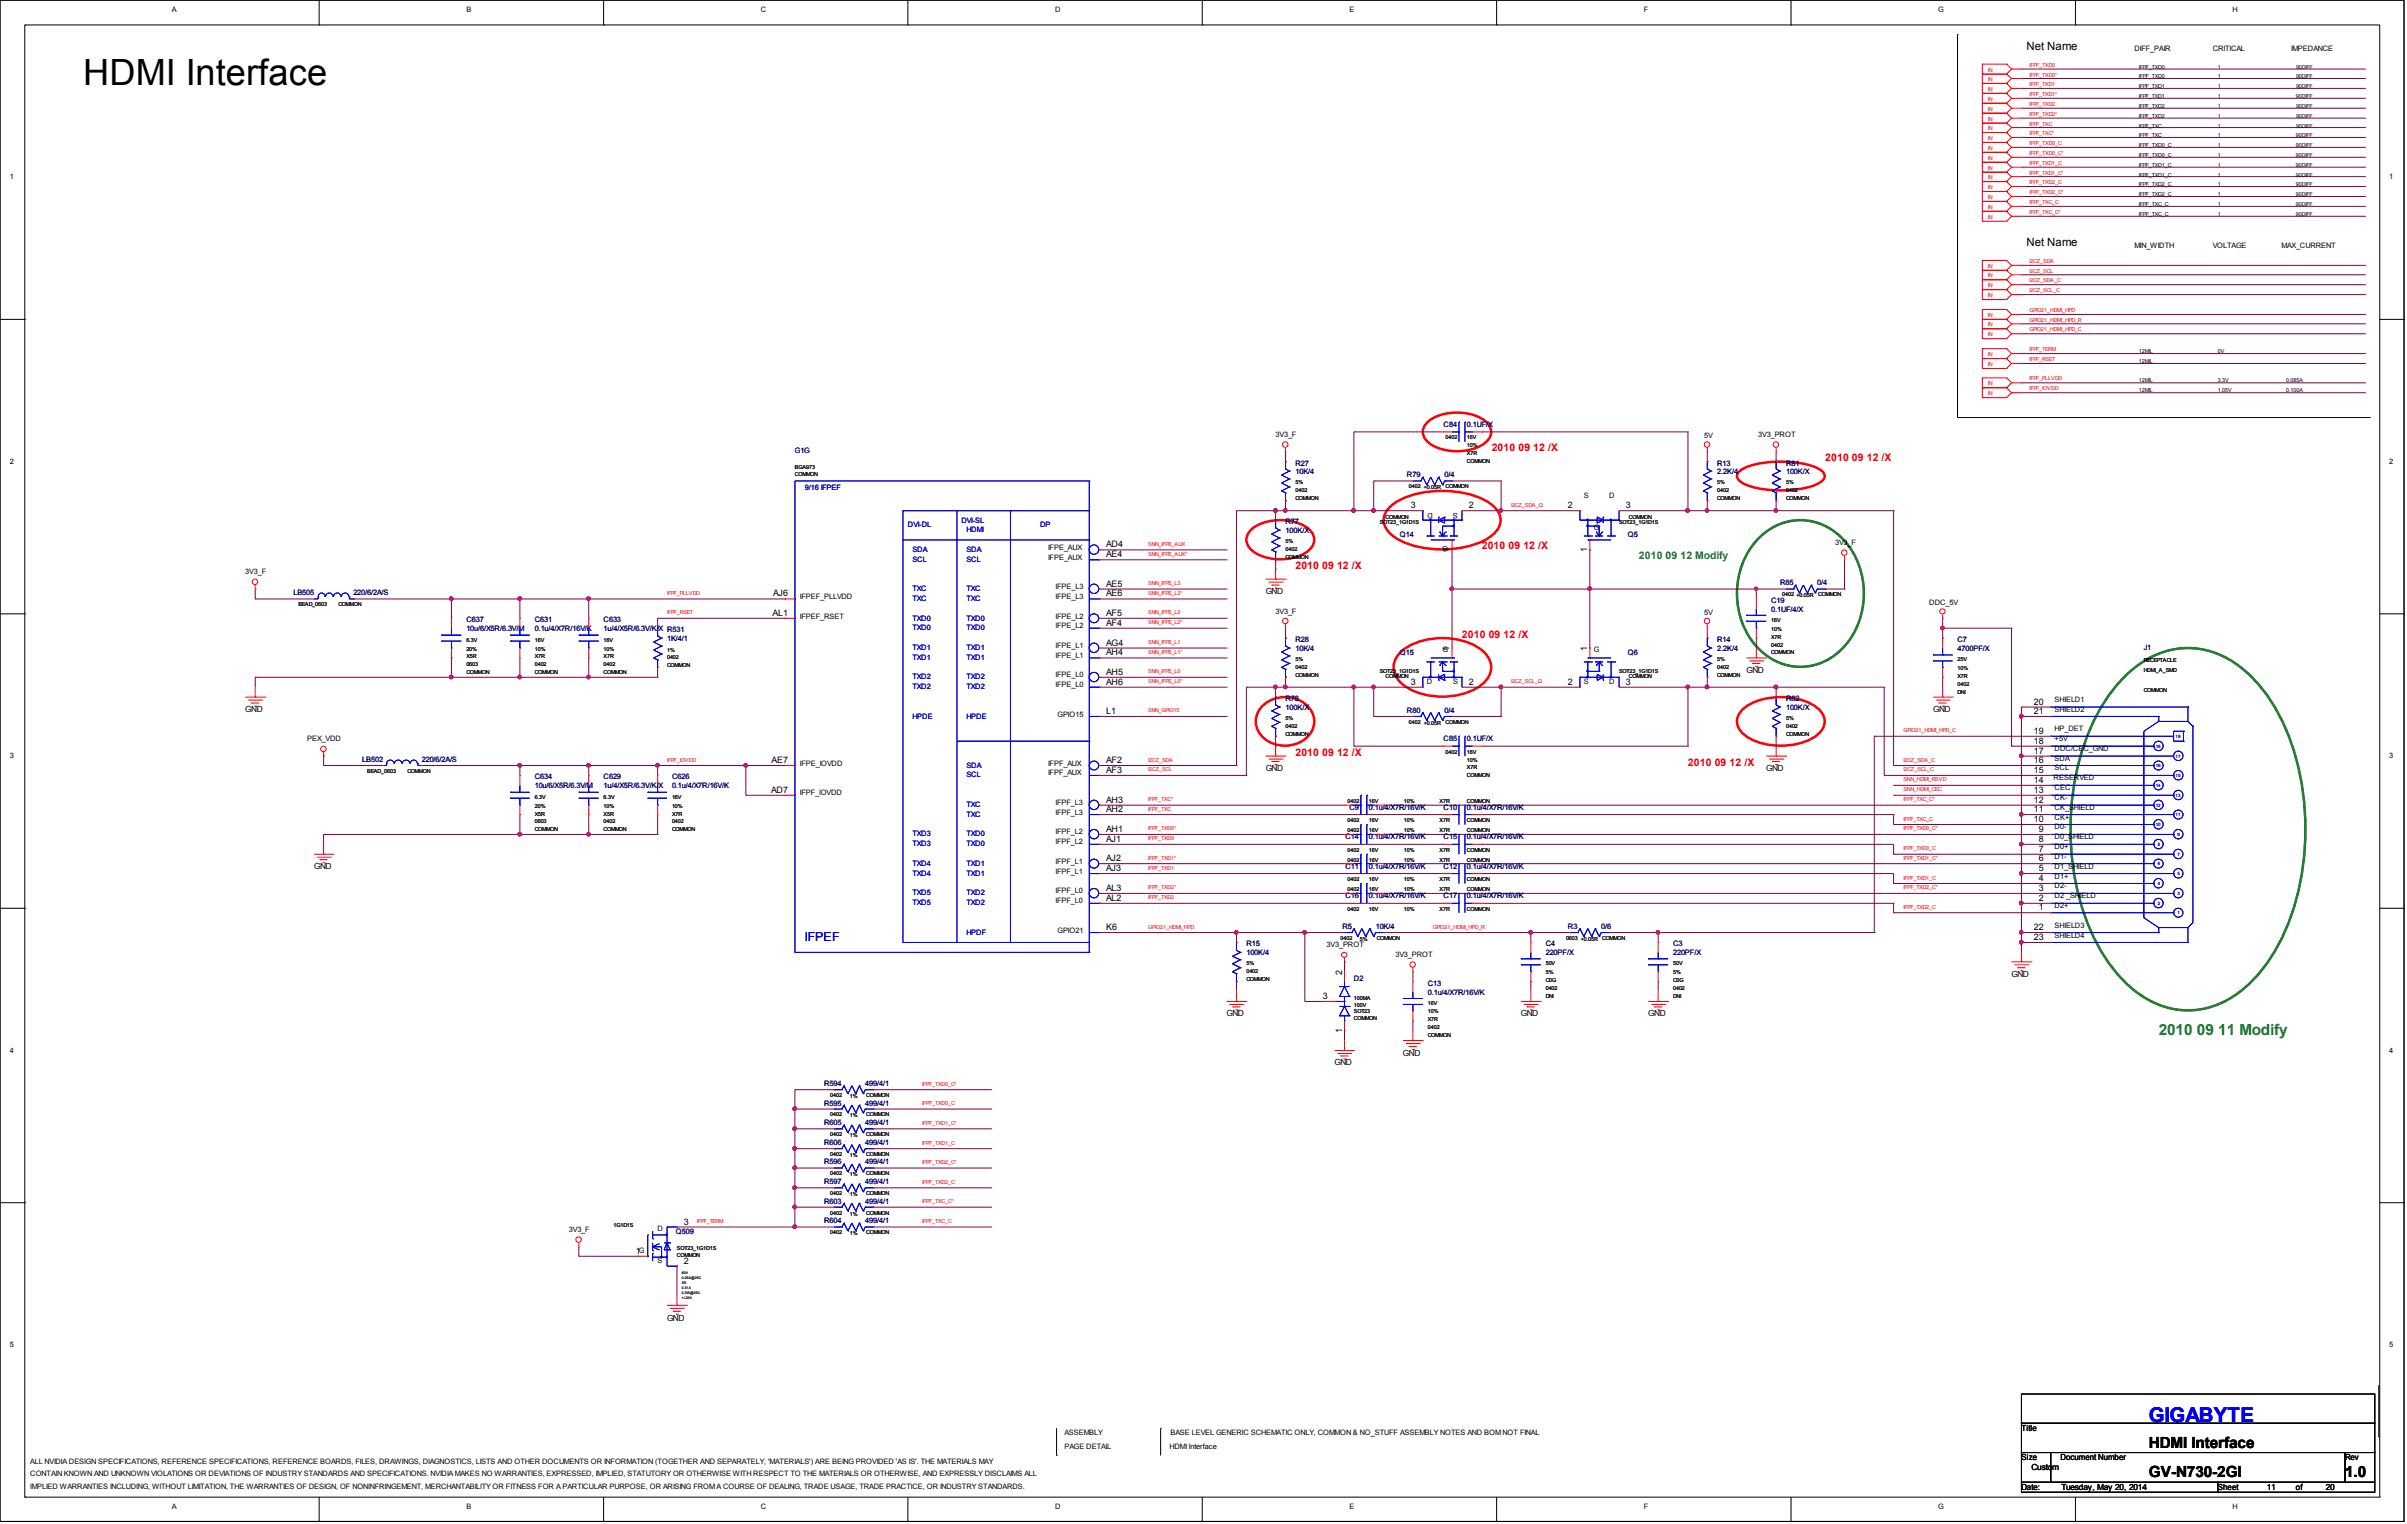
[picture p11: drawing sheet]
<svg xmlns="http://www.w3.org/2000/svg" width="273mm" height="173mm" viewBox="0 0 273 173" stroke-linecap="round" stroke-linejoin="round" font-family="sans-serif">
<defs><g id="words">
<text font-size="4.1" x="9.4" y="9.6">HDMI Interface</text>
<text font-size="2.3" fill="#00f" x="243.7" y="161.3">GIGABYTE</text>
<text font-size="1.7" fill="#008040" x="244.8" y="117.4">2010 09 11 Modify</text>
<g font-size="1.7">
<text x="243.7" y="167.5">GV-­N730-­2GI</text>
<text x="243.7" y="164.2">HDMI Interface</text>
<text x="266" y="167.5">1.0</text>
</g>
<text font-size="1.4" fill="#00f" x="91.3" y="106.7">IFPEF</text>
<g font-size="1.3">
<text x="229.8" y="5.6">Net Name</text>
<text x="229.8" y="27.9">Net Name</text>
</g>
<g font-size="1.2" fill="#f00">
<text x="169.2" y="51.2">2010 09 12 /X</text>
<text x="207" y="52.3">2010 09 12 /X</text>
<text x="146.9" y="64.5">2010 09 12 /X</text>
<text x="168.1" y="62.3">2010 09 12 /X</text>
<text x="165.8" y="72.3">2010 09 12 /X</text>
<text x="146.9" y="85.7">2010 09 12 /X</text>
<text x="191.5" y="86.8">2010 09 12 /X</text>
</g>
<text font-size="1.2" fill="#008040" x="185.9" y="63.4">2010 09 12 Modify</text>
<g font-size="1">
<text x="160" y="57.6">3</text>
<text x="166.6" y="57.6">2</text>
<text x="177.8" y="57.6">2</text>
<text x="184.4" y="57.6">3</text>
<text x="125.5" y="63.2">AE4</text>
<text x="125.5" y="62.1">AD4</text>
<text x="164.4" y="62.6" transform="rotate(-90 164.4 62.6)">1</text>
<text x="180" y="62.6" transform="rotate(-90 180 62.6)">1</text>
<text x="87.6" y="69.8">AL1</text>
<text x="87.7" y="67.6">AJ6</text>
<text x="125.5" y="71">AF4</text>
<text x="125.5" y="69.8">AF5</text>
<text x="125.5" y="67.6">AE6</text>
<text x="125.5" y="66.5">AE5</text>
<text x="143.6" y="67.4">GND</text>
<text x="125.5" y="77.6">AH6</text>
<text x="125.5" y="76.5">AH5</text>
<text x="125.5" y="74.3">AH4</text>
<text x="125.5" y="73.2">AG4</text>
<text x="160" y="77.6">3</text>
<text x="164.4" y="73.8" transform="rotate(-90 164.4 73.8)">1</text>
<text x="166.6" y="77.6">2</text>
<text x="177.8" y="77.6">2</text>
<text x="180" y="73.8" transform="rotate(-90 180 73.8)">1</text>
<text x="184.4" y="77.6">3</text>
<text x="198.1" y="76.3">GND</text>
<text x="27.8" y="80.8">GND</text>
<text x="125.5" y="81">L1</text>
<text x="219.3" y="80.8">GND</text>
<text x="230.7" y="83.2">19</text>
<text x="230.7" y="79.9">20</text>
<text x="230.7" y="81">21</text>
<text x="87.5" y="89.9">AD7</text>
<text x="87.5" y="86.5">AE7</text>
<text x="125.5" y="87.6">AF3</text>
<text x="125.5" y="86.5">AF2</text>
<text x="143.6" y="87.4">GND</text>
<text x="200.3" y="87.4">GND</text>
<text x="230.7" y="89.9">13</text>
<text x="230.7" y="88.8">14</text>
<text x="230.7" y="87.6">15</text>
<text x="230.7" y="86.5">16</text>
<text x="230.7" y="85.5">17</text>
<text x="230.7" y="84.3">18</text>
<text x="125.5" y="95.5">AJ1</text>
<text x="125.5" y="94.3">AH1</text>
<text x="125.5" y="92.1">AH2</text>
<text x="125.5" y="91">AH3</text>
<text x="230.7" y="93.2">10</text>
<text x="230.7" y="92.1">11</text>
<text x="230.7" y="91">12</text>
<text x="231.2" y="95.5">8</text>
<text x="231.2" y="94.3">9</text>
<text x="35.6" y="98.6">GND</text>
<text x="125.5" y="101">AL3</text>
<text x="125.5" y="98.8">AJ3</text>
<text x="125.5" y="97.7">AJ2</text>
<text x="231.2" y="101">3</text>
<text x="231.2" y="99.9">4</text>
<text x="231.2" y="98.8">5</text>
<text x="231.2" y="97.7">6</text>
<text x="231.2" y="96.6">7</text>
<text x="125.5" y="105.5">K6</text>
<text x="125.5" y="102.2">AL2</text>
<text x="230.7" y="105.5">22</text>
<text x="230.7" y="106.6">23</text>
<text x="231.2" y="103.2">1</text>
<text x="231.2" y="102.2">2</text>
<text x="150" y="113.3">3</text>
<text x="152.2" y="110.5" transform="rotate(-90 152.2 110.5)">2</text>
<text x="228.2" y="110.8">GND</text>
<text x="139.1" y="115.2">GND</text>
<text x="152.2" y="117.1" transform="rotate(-90 152.2 117.1)">1</text>
<text x="159.1" y="119.7">GND</text>
<text x="172.5" y="115.2">GND</text>
<text x="187" y="115.2">GND</text>
<text x="151.4" y="120.8">GND</text>
<text x="72.1" y="142.2">1</text>
<text x="77.6" y="143.3">2</text>
<text x="77.6" y="138.9">3</text>
<text x="75.7" y="149.8">GND</text>
<text x="229.3" y="162.2">Title</text>
<text x="229.3" y="165.6">Size</text>
<text x="230.4" y="166.7">Custom</text>
<text x="233.7" y="165.6">Document Number</text>
<text x="266" y="165.6">Rev</text>
<text x="229.3" y="168.9">Date:</text>
<text x="233.8" y="168.9">Tuesday, May 20, 2014</text>
<text x="251.5" y="168.9">Sheet</text>
<text x="257.1" y="168.9">11</text>
<text x="260.4" y="168.9">of</text>
<text x="263.8" y="168.9">20</text>
</g>
<g font-size=".8">
<text x="19.5" y="1.4">A</text>
<text x="52.9" y="1.4">B</text>
<text x="86.3" y="1.4">C</text>
<text x="119.7" y="1.4">D</text>
<text x="153.1" y="1.4">E</text>
<text x="186.4" y="1.4">F</text>
<text x="219.8" y="1.4">G</text>
<text x="242.1" y="5.8">DIFF_PAIR</text>
<text x="251" y="5.8">CRITICAL</text>
<text x="253.2" y="1.4">H</text>
<text x="259.9" y="5.8">IMPEDANCE</text>
<text x="1.1" y="20.3">1</text>
<text x="271" y="20.3">1</text>
<text x="242.1" y="28.1">MIN_WIDTH</text>
<text x="251" y="28.1">VOLTAGE</text>
<text x="258.8" y="28.1">MAX_CURRENT</text>
<text x="1.1" y="52.6">2</text>
<text x="144.7" y="49.5">3V3_F</text>
<text x="193.3" y="49.7">5V</text>
<text x="199.4" y="49.5">3V3_PROT</text>
<text x="271" y="52.6">2</text>
<text x="162.5" y="58.2" transform="rotate(-180 162.5 58.2)">D</text>
<text x="165.4" y="58.2" transform="rotate(-180 165.4 58.2)">S</text>
<text x="179.6" y="56.5">S</text>
<text x="182.5" y="56.5">D</text>
<text x="27.8" y="65.1">3V3_F</text>
<text x="118.9" y="63.5">IFPE_AUX</text>
<text x="118.9" y="62.4">IFPE_AUX</text>
<text x="164.2" y="61.9" transform="rotate(-180 164.2 61.9)">G</text>
<text x="180.8" y="60.1">G</text>
<text x="208.1" y="61.8">3V3_F</text>
<text x="90.7" y="70.2">IFPEF_RSET</text>
<text x="90.7" y="67.9">IFPEF_PLLVDD</text>
<text x="119.7" y="71.2">IFPE_L2</text>
<text x="119.7" y="70.2">IFPE_L2</text>
<text x="119.7" y="67.9">IFPE_L3</text>
<text x="119.7" y="66.8">IFPE_L3</text>
<text x="144.7" y="69.6">3V3_F</text>
<text x="193.3" y="69.7">5V</text>
<text x="218.8" y="68.6">DDC_5V</text>
<text x="119.7" y="77.9">IFPE_L0</text>
<text x="119.7" y="76.8">IFPE_L0</text>
<text x="119.7" y="74.6">IFPE_L1</text>
<text x="119.7" y="73.5">IFPE_L1</text>
<text x="161.8" y="77.6">D</text>
<text x="163.6" y="73.9">G</text>
<text x="164.8" y="77.6">S</text>
<text x="179.6" y="77.6">S</text>
<text x="180.8" y="73.9">G</text>
<text x="182.5" y="77.6">D</text>
<text x="120" y="81.3">GPIO15</text>
<text x="233" y="82.9">HP_DET</text>
<text x="233" y="79.6">SHIELD1</text>
<text x="233" y="80.7">SHIELD2</text>
<text x="1.1" y="86">3</text>
<text x="34.9" y="84.1">PEX_VDD</text>
<text x="90.7" y="86.9">IFPE_IOVDD</text>
<text x="118.9" y="87.9">IFPF_AUX</text>
<text x="118.9" y="86.9">IFPF_AUX</text>
<text x="232.9" y="88.5">RESERVED</text>
<text x="233" y="89.6">CEC</text>
<text x="233" y="87.4">SCL</text>
<text x="233" y="86.3">SDA</text>
<text x="233" y="85.2">DDC/CEC_GND</text>
<text x="233" y="84.1">+5V</text>
<text x="271" y="86">3</text>
<text x="90.7" y="90.2">IFPF_IOVDD</text>
<text x="119.7" y="95.7">IFPF_L2</text>
<text x="119.7" y="94.6">IFPF_L2</text>
<text x="119.7" y="92.4">IFPF_L3</text>
<text x="119.7" y="91.3">IFPF_L3</text>
<text x="233" y="95.2">D0_SHIELD</text>
<text x="233" y="94.1">D0-­</text>
<text x="233" y="92.9">CK+</text>
<text x="233" y="91.9">CK_SHIELD</text>
<text x="233" y="90.7">CK-­</text>
<text x="119.7" y="101.3">IFPF_L0</text>
<text x="119.7" y="99.1">IFPF_L1</text>
<text x="119.7" y="98">IFPF_L1</text>
<text x="233" y="101.9">D2 _SHIELD</text>
<text x="233" y="100.7">D2-­</text>
<text x="233" y="99.6">D1+</text>
<text x="233" y="98.5">D1_SHIELD</text>
<text x="233" y="97.4">D1-­</text>
<text x="233" y="96.3">D0+</text>
<text x="119.7" y="102.4">IFPF_L0</text>
<text x="120" y="105.7">GPIO21</text>
<text x="150.5" y="107.4">3V3_PROT</text>
<text x="233" y="103">D2+</text>
<text x="233" y="105.2">SHIELD3</text>
<text x="233" y="106.3">SHIELD4</text>
<text x="158.3" y="108.6">3V3_PROT</text>
<text x="1.1" y="119.4">4</text>
<text x="271" y="119.4">4</text>
<text x="64.5" y="139.7">3V3_F</text>
<text x="72.5" y="142.1">G</text>
<text x="74.6" y="143.2">S</text>
<text x="74.6" y="139.6">D</text>
<text x="1.1" y="152.7">5</text>
<text x="271" y="152.7">5</text>
<text x="3.4" y="167.4">CONTAIN KNOWN AND UNKNOWN VIOLATIONS OR DEVIATIONS OF INDUSTRY STANDARDS AND SPECIFICATIONS. NVIDIA MAKES NO WARRANTIES, EXPRESSED, IMPLIED, STATUTORY OR OTHERWISE WITH RESPECT TO THE MATERIALS OR OTHERWISE, AND EXPRESSLY DISCLAIMS ALL</text>
<text x="3.4" y="166.1">ALL NVIDIA DESIGN SPECIFICATIONS, REFERENCE SPECIFICATIONS, REFERENCE BOARDS, FILES, DRAWINGS, DIAGNOSTICS, LISTS AND OTHER DOCUMENTS OR INFORMATION (TOGETHER AND SEPARATELY, 'MATERIALS') ARE BEING PROVIDED 'AS IS'. THE MATERIALS MAY</text>
<text x="120.7" y="164.3">PAGE DETAIL</text>
<text x="120.7" y="162.7">ASSEMBLY</text>
<text x="132.7" y="164.3">HDMI Interface</text>
<text x="132.8" y="162.7">BASE LEVEL GENERIC SCHEMATIC ONLY, COMMON &amp; NO_STUFF ASSEMBLY NOTES AND BOM NOT FINAL</text>
<text x="3.4" y="168.9">IMPLIED WARRANTIES INCLUDING, WITHOUT LIMITATION, THE WARRANTIES OF DESIGN, OF NONINFRINGEMENT, MERCHANTABILITY OR FITNESS FOR A PARTICULAR PURPOSE, OR ARISING FROM A COURSE OF DEALING, TRADE USAGE, TRADE PRACTICE, OR INDUSTRY STANDARDS.</text>
<text x="19.5" y="171.1">A</text>
<text x="52.9" y="171.1">B</text>
<text x="86.3" y="171.1">C</text>
<text x="119.7" y="171.1">D</text>
<text x="153.1" y="171.1">E</text>
<text x="186.4" y="171.1">F</text>
<text x="219.8" y="171.1">G</text>
<text x="253.2" y="171.1">H</text>
</g>
<g font-size=".8" fill="#000080">
<text x="90.2" y="51.3">G1G</text>
<text x="146.9" y="52.8">R27</text>
<text x="146.9" y="53.8">10K/4</text>
<text x="163.7" y="48.4">C84</text>
<text x="166.4" y="48.4">0.1UF/X</text>
<text x="194.8" y="52.8">R13</text>
<text x="194.8" y="53.8">2.2K/4</text>
<text x="202.6" y="52.8">R81</text>
<text x="202.6" y="53.8">100K/X</text>
<text x="145.8" y="59.4">R77</text>
<text x="159.6" y="54.1">R79</text>
<text x="163.9" y="54.1">0/4</text>
<text x="145.8" y="60.4">100K/X</text>
<text x="158.8" y="60.9">Q14</text>
<text x="184.6" y="60.9">Q5</text>
<text x="33.3" y="67.5">LB505</text>
<text x="40.1" y="67.5">220/6/2A/S</text>
<text x="52.9" y="70.6">C637</text>
<text x="52.9" y="71.6">10u/6/X5R/6.3V/M</text>
<text x="60.7" y="70.6">C631</text>
<text x="60.7" y="71.6">0.1u/4/X7R/16V/K</text>
<text x="68.5" y="70.6">C633</text>
<text x="68.5" y="71.6">1u/4/X5R/6.3V/K/X R531</text>
<text x="68.5" y="71.6">1u/4/X5R/6.3V/K/X</text>
<text x="200.9" y="68.4">C19</text>
<text x="200.9" y="69.4">0.1UF/4/X</text>
<text x="201.9" y="66.3">R85</text>
<text x="206.1" y="66.3">0/4</text>
<text x="75.7" y="72.7">1K/4/1</text>
<text x="146.9" y="72.8">R28</text>
<text x="146.9" y="73.8">10K/4</text>
<text x="158.8" y="74.3">Q15</text>
<text x="184.6" y="74.3">Q6</text>
<text x="194.8" y="72.8">R14</text>
<text x="194.8" y="73.8">2.2K/4</text>
<text x="222" y="72.8">C7</text>
<text x="222" y="73.8">4700PF/X</text>
<text x="243.2" y="73.7">J1</text>
<text x="145.8" y="79.5">R78</text>
<text x="145.8" y="80.5">100K/X</text>
<text x="159.6" y="80.8">R80</text>
<text x="163.9" y="80.8">0/4</text>
<text x="202.6" y="79.5">R82</text>
<text x="202.6" y="80.5">100K/X</text>
<text x="41.1" y="86.4">LB502</text>
<text x="47.8" y="86.4">220/6/2A/S</text>
<text x="60.7" y="88.4">C634</text>
<text x="60.7" y="89.4">10u/6/X5R/6.3V/M</text>
<text x="68.5" y="88.4">C629</text>
<text x="68.5" y="89.4">1u/4/X5R/6.3V/K/X</text>
<text x="76.2" y="88.4">C626</text>
<text x="76.2" y="89.4">0.1u/4/X7R/16V/K</text>
<text x="163.7" y="84.1">C85</text>
<text x="166.4" y="84.1">0.1UF/X</text>
<text x="152.6" y="95.2">C14</text>
<text x="153.1" y="91.9">C9</text>
<text x="155.3" y="95.2">0.1u/4/X7R/16V/K</text>
<text x="155.3" y="91.9">0.1u/4/X7R/16V/K</text>
<text x="163.7" y="95.2">C15</text>
<text x="163.7" y="91.9">C10</text>
<text x="166.4" y="95.2">0.1u/4/X7R/16V/K</text>
<text x="166.4" y="91.9">0.1u/4/X7R/16V/K</text>
<text x="152.6" y="101.9">C16</text>
<text x="152.6" y="98.5">C11</text>
<text x="155.3" y="101.9">0.1u/4/X7R/16V/K</text>
<text x="155.3" y="98.5">0.1u/4/X7R/16V/K</text>
<text x="163.7" y="101.9">C17</text>
<text x="163.7" y="98.5">C12</text>
<text x="166.4" y="101.9">0.1u/4/X7R/16V/K</text>
<text x="166.4" y="98.5">0.1u/4/X7R/16V/K</text>
<text x="141.4" y="107.3">R15</text>
<text x="152.3" y="105.3">R5</text>
<text x="156" y="105.3">10K/4</text>
<text x="175.3" y="107.3">C4</text>
<text x="177.8" y="105.3">R3</text>
<text x="181.6" y="105.3">0/6</text>
<text x="189.8" y="107.3">C3</text>
<text x="141.4" y="108.3">100K/4</text>
<text x="153.6" y="111.2">D2</text>
<text x="161.9" y="111.8">C13</text>
<text x="161.9" y="112.8">0.1u/4/X7R/16V/K</text>
<text x="175.3" y="108.3">220PF/X</text>
<text x="189.8" y="108.3">220PF/X</text>
<text x="93.5" y="125.4">R595</text>
<text x="93.5" y="123.1">R594</text>
<text x="98.1" y="125.4">499/4/1</text>
<text x="98.1" y="123.1">499/4/1</text>
<text x="93.5" y="132">R596</text>
<text x="93.5" y="129.8">R606</text>
<text x="93.5" y="127.6">R605</text>
<text x="98.1" y="129.8">499/4/1</text>
<text x="98.1" y="132">499/4/1</text>
<text x="98.1" y="127.6">499/4/1</text>
<text x="93.5" y="136.5">R603</text>
<text x="93.5" y="134.2">R597</text>
<text x="98.1" y="136.5">499/4/1</text>
<text x="98.1" y="134.2">499/4/1</text>
<text x="76.7" y="139.9">Q509</text>
<text x="93.5" y="138.7">R604</text>
<text x="98.1" y="138.7">499/4/1</text>
</g>
<g font-size=".8" fill="#00f">
<text x="91.3" y="55.6">9/16 IFPEF</text>
<text x="103" y="59.8">DVI-­DL</text>
<text x="109" y="59.3">DVI-­SL</text>
<text x="118" y="59.8">DP</text>
<text x="103.5" y="63.7">SCL</text>
<text x="103.5" y="62.6">SDA</text>
<text x="109.6" y="63.7">SCL</text>
<text x="109.6" y="62.6">SDA</text>
<text x="109.6" y="60.3">HDMI</text>
<text x="103.5" y="68.1">TXC</text>
<text x="103.5" y="70.4">TXD0</text>
<text x="103.5" y="67">TXC</text>
<text x="103.5" y="71.5">TXD0</text>
<text x="109.6" y="67">TXC</text>
<text x="109.6" y="68.1">TXC</text>
<text x="109.6" y="70.4">TXD0</text>
<text x="109.6" y="71.5">TXD0</text>
<text x="103.5" y="73.7">TXD1</text>
<text x="103.5" y="74.8">TXD1</text>
<text x="103.5" y="77">TXD2</text>
<text x="109.6" y="73.7">TXD1</text>
<text x="109.6" y="74.8">TXD1</text>
<text x="109.6" y="77">TXD2</text>
<text x="103.5" y="78.2">TXD2</text>
<text x="103.5" y="81.5">HPDE</text>
<text x="109.6" y="81.5">HPDE</text>
<text x="109.6" y="78.2">TXD2</text>
<text x="109.6" y="88.2">SCL</text>
<text x="109.6" y="87.1">SDA</text>
<text x="103.5" y="96">TXD3</text>
<text x="103.5" y="94.8">TXD3</text>
<text x="109.6" y="96">TXD0</text>
<text x="109.6" y="94.8">TXD0</text>
<text x="109.6" y="92.7">TXC</text>
<text x="109.6" y="91.5">TXC</text>
<text x="103.5" y="98.2">TXD4</text>
<text x="103.5" y="99.3">TXD4</text>
<text x="103.5" y="101.5">TXD5</text>
<text x="109.6" y="101.5">TXD2</text>
<text x="109.6" y="99.3">TXD1</text>
<text x="109.6" y="98.2">TXD1</text>
<text x="103.5" y="102.7">TXD5</text>
<text x="109.6" y="106">HPDF</text>
<text x="109.6" y="102.7">TXD2</text>
</g>
<g font-size=".6" fill="#f00">
<text x="225.5" y="11.4">IN</text>
<text x="225.5" y="10.3">IN</text>
<text x="225.5" y="9.2">IN</text>
<text x="225.5" y="8.1">IN</text>
<text x="230.2" y="12">IFPF_TXD2</text>
<text x="230.2" y="10.9">IFPF_TXD1*</text>
<text x="230.2" y="9.7">IFPF_TXD1</text>
<text x="230.2" y="8.7">IFPF_TXD0*</text>
<text x="230.2" y="7.6">IFPF_TXD0</text>
<text x="225.5" y="17">IN</text>
<text x="225.5" y="15.9">IN</text>
<text x="225.5" y="14.7">IN</text>
<text x="225.5" y="13.7">IN</text>
<text x="225.5" y="12.6">IN</text>
<text x="230.2" y="17.6">IFPF_TXD0_C*</text>
<text x="230.2" y="16.4">IFPF_TXD0_C</text>
<text x="230.2" y="15.3">IFPF_TXC*</text>
<text x="230.2" y="14.2">IFPF_TXC</text>
<text x="230.2" y="13.1">IFPF_TXD2*</text>
<text x="225.5" y="23.7">IN</text>
<text x="225.5" y="22.6">IN</text>
<text x="225.5" y="21.4">IN</text>
<text x="225.5" y="20.3">IN</text>
<text x="225.5" y="19.2">IN</text>
<text x="225.5" y="18.1">IN</text>
<text x="230.2" y="23.1">IFPF_TXC_C</text>
<text x="230.2" y="22">IFPF_TXD2_C*</text>
<text x="230.2" y="20.9">IFPF_TXD2_C</text>
<text x="230.2" y="19.8">IFPF_TXD1_C*</text>
<text x="230.2" y="18.7">IFPF_TXD1_C</text>
<text x="225.5" y="24.8">IN</text>
<text x="230.2" y="29.8">I2CZ_SDA</text>
<text x="230.2" y="24.2">IFPF_TXC_C*</text>
<text x="225.5" y="35.9">IN</text>
<text x="225.5" y="33.7">IN</text>
<text x="225.5" y="32.6">IN</text>
<text x="225.5" y="31.4">IN</text>
<text x="225.5" y="30.4">IN</text>
<text x="230.2" y="35.4">GPIO21_HDMI_HPD</text>
<text x="230.2" y="33.1">I2CZ_SCL_C</text>
<text x="230.2" y="32">I2CZ_SDA_C</text>
<text x="230.2" y="30.9">I2CZ_SCL</text>
<text x="225.5" y="41.5">IN</text>
<text x="225.5" y="40.4">IN</text>
<text x="225.5" y="38.1">IN</text>
<text x="225.5" y="37">IN</text>
<text x="230.2" y="40.9">IFPF_RSET</text>
<text x="230.2" y="39.8">IFPF_TERM</text>
<text x="230.2" y="37.6">GPIO21_HDMI_HPD_C</text>
<text x="230.2" y="36.5">GPIO21_HDMI_HPD_R</text>
<text x="225.5" y="44.8">IN</text>
<text x="225.5" y="43.7">IN</text>
<text x="230.2" y="44.3">IFPF_IOVDD</text>
<text x="230.2" y="43.1">IFPF_PLLVDD</text>
<text x="171.4" y="57.5">I2CZ_SDA_Q</text>
<text x="130.2" y="61.9">SNN_IFPE_AUX</text>
<text x="130.2" y="63">SNN_IFPE_AUX*</text>
<text x="75.7" y="67.5">IFPF_PLLVDD</text>
<text x="75.7" y="69.7">IFPF_RSET</text>
<text x="130.2" y="69.7">SNN_IFPE_L2</text>
<text x="130.2" y="70.8">SNN_IFPE_L2*</text>
<text x="130.2" y="66.3">SNN_IFPE_L3</text>
<text x="130.2" y="67.5">SNN_IFPE_L3*</text>
<text x="130.2" y="76.4">SNN_IFPE_L0</text>
<text x="130.2" y="77.5">SNN_IFPE_L0*</text>
<text x="130.2" y="73">SNN_IFPE_L1</text>
<text x="130.2" y="74.2">SNN_IFPE_L1*</text>
<text x="171.4" y="77.5">I2CZ_SCL_Q</text>
<text x="130.2" y="80.8">SNN_GPIO15</text>
<text x="215.9" y="83">GPIO21_HDMI_HPD_C</text>
<text x="75.7" y="86.4">IFPF_IOVDD</text>
<text x="130.2" y="87.5">I2CZ_SCL</text>
<text x="130.2" y="86.4">I2CZ_SDA</text>
<text x="215.9" y="87.5">I2CZ_SCL_C</text>
<text x="215.9" y="86.4">I2CZ_SDA_C</text>
<text x="215.9" y="89.7">SNN_HDMI_CEC</text>
<text x="215.9" y="88.6">SNN_HDMI_RSVD</text>
<text x="130.2" y="91.9">IFPF_TXC</text>
<text x="130.2" y="90.9">IFPF_TXC*</text>
<text x="130.2" y="95.3">IFPF_TXD0</text>
<text x="130.2" y="94.2">IFPF_TXD0*</text>
<text x="215.9" y="93">IFPF_TXC_C</text>
<text x="215.9" y="90.9">IFPF_TXC_C*</text>
<text x="215.9" y="94.2">IFPF_TXD0_C*</text>
<text x="130.2" y="98.6">IFPF_TXD1</text>
<text x="130.2" y="97.5">IFPF_TXD1*</text>
<text x="130.2" y="102">IFPF_TXD2</text>
<text x="130.2" y="100.9">IFPF_TXD2*</text>
<text x="215.9" y="96.4">IFPF_TXD0_C</text>
<text x="215.9" y="99.7">IFPF_TXD1_C</text>
<text x="215.9" y="97.5">IFPF_TXD1_C*</text>
<text x="215.9" y="100.9">IFPF_TXD2_C*</text>
<text x="130.2" y="105.3">GPIO21_HDMI_HPD</text>
<text x="162.5" y="105.3">GPIO21_HDMI_HPD_R</text>
<text x="215.9" y="103.1">IFPF_TXD2_C</text>
<text x="104.6" y="125.3">IFPF_TXD0_C</text>
<text x="104.6" y="123.1">IFPF_TXD0_C*</text>
<text x="104.6" y="129.8">IFPF_TXD1_C</text>
<text x="104.6" y="127.6">IFPF_TXD1_C*</text>
<text x="104.6" y="132">IFPF_TXD2_C*</text>
<text x="104.6" y="136.4">IFPF_TXC_C*</text>
<text x="104.6" y="134.2">IFPF_TXD2_C</text>
<text x="79" y="138.7">IFPF_TERM</text>
<text x="104.6" y="138.7">IFPF_TXC_C</text>
</g>
<g font-size=".6">
<text x="242.6" y="11.1">IFPF_TXD1</text>
<text x="242.6" y="7.8">IFPF_TXD0</text>
<text x="242.6" y="8.9">IFPF_TXD0</text>
<text x="242.6" y="10">IFPF_TXD1</text>
<text x="251.5" y="7.8">1</text>
<text x="251.5" y="8.9">1</text>
<text x="251.5" y="10">1</text>
<text x="251.5" y="11.1">1</text>
<text x="260.4" y="11.1">90DIFF</text>
<text x="260.4" y="7.8">90DIFF</text>
<text x="260.4" y="8.9">90DIFF</text>
<text x="260.4" y="10">90DIFF</text>
<text x="242.6" y="15.5">IFPF_TXC</text>
<text x="242.6" y="16.7">IFPF_TXD0_C</text>
<text x="242.6" y="17.8">IFPF_TXD0_C</text>
<text x="242.6" y="14.5">IFPF_TXC</text>
<text x="242.6" y="12.2">IFPF_TXD2</text>
<text x="242.6" y="13.3">IFPF_TXD2</text>
<text x="251.5" y="15.5">1</text>
<text x="251.5" y="16.7">1</text>
<text x="251.5" y="17.8">1</text>
<text x="251.5" y="14.5">1</text>
<text x="251.5" y="12.2">1</text>
<text x="251.5" y="13.3">1</text>
<text x="260.4" y="15.5">90DIFF</text>
<text x="260.4" y="16.7">90DIFF</text>
<text x="260.4" y="17.8">90DIFF</text>
<text x="260.4" y="14.5">90DIFF</text>
<text x="260.4" y="12.2">90DIFF</text>
<text x="260.4" y="13.3">90DIFF</text>
<text x="242.6" y="23.3">IFPF_TXC_C</text>
<text x="242.6" y="22.2">IFPF_TXD2_C</text>
<text x="242.6" y="18.9">IFPF_TXD1_C</text>
<text x="242.6" y="20">IFPF_TXD1_C</text>
<text x="242.6" y="21.1">IFPF_TXD2_C</text>
<text x="251.5" y="23.3">1</text>
<text x="251.5" y="22.2">1</text>
<text x="251.5" y="18.9">1</text>
<text x="251.5" y="20">1</text>
<text x="251.5" y="21.1">1</text>
<text x="260.4" y="23.3">90DIFF</text>
<text x="260.4" y="18.9">90DIFF</text>
<text x="260.4" y="20">90DIFF</text>
<text x="260.4" y="21.1">90DIFF</text>
<text x="260.4" y="22.2">90DIFF</text>
<text x="242.6" y="24.5">IFPF_TXC_C</text>
<text x="251.5" y="24.5">1</text>
<text x="260.4" y="24.5">90DIFF</text>
<text x="242.6" y="40">12MIL</text>
<text x="242.6" y="41.2">12MIL</text>
<text x="251.5" y="40">0V</text>
<text x="242.6" y="44.5">12MIL</text>
<text x="242.6" y="43.4">12MIL</text>
<text x="251.5" y="44.5">1.05V</text>
<text x="251.5" y="43.4">3.3V</text>
<text x="259.3" y="44.5">0.100A</text>
<text x="259.3" y="43.4">0.085A</text>
<text x="90.2" y="53.9">COMMON</text>
<text x="90.2" y="53.2">BGA973</text>
<text x="164" y="49.8">0402</text>
<text x="166.4" y="49.8">16V</text>
<text x="166.4" y="51.6">X7R</text>
<text x="166.4" y="52.5">COMMON</text>
<text x="166.4" y="50.7">10%</text>
<text x="146.9" y="55.8">0402</text>
<text x="146.9" y="54.9">5%</text>
<text x="146.9" y="56.7">COMMON</text>
<text x="156.5" y="59.4">SOT23_1G1D1S</text>
<text x="157.2" y="58.9">COMMON</text>
<text x="159.8" y="55.4">0402 +0.05R</text>
<text x="164" y="55.4">COMMON</text>
<text x="183.6" y="59.4">SOT23_1G1D1S</text>
<text x="184.8" y="58.9">COMMON</text>
<text x="194.8" y="56.7">COMMON</text>
<text x="194.8" y="55.8">0402</text>
<text x="194.8" y="54.9">5%</text>
<text x="202.6" y="55.8">0402</text>
<text x="202.6" y="56.7">COMMON</text>
<text x="202.6" y="54.9">5%</text>
<text x="145.8" y="61.6">5%</text>
<text x="145.8" y="63.4">COMMON</text>
<text x="145.8" y="62.5">0402</text>
<text x="33.8" y="68.8">BEAD_0603</text>
<text x="38.4" y="68.8">COMMON</text>
<text x="200.9" y="70.5">16V</text>
<text x="200.9" y="71.5">10%</text>
<text x="202.1" y="67.6">0402 +0.05R</text>
<text x="206.2" y="67.6">COMMON</text>
<text x="52.9" y="75.6">0603</text>
<text x="52.9" y="73.8">20%</text>
<text x="52.9" y="74.7">X5R</text>
<text x="52.9" y="76.4">COMMON</text>
<text x="52.9" y="72.8">6.3V</text>
<text x="60.7" y="74.7">X7R</text>
<text x="60.7" y="72.8">16V</text>
<text x="60.7" y="73.8">10%</text>
<text x="60.7" y="76.4">COMMON</text>
<text x="60.7" y="75.6">0402</text>
<text x="68.5" y="74.7">X7R</text>
<text x="68.5" y="72.8">16V</text>
<text x="68.5" y="76.4">COMMON</text>
<text x="68.5" y="75.6">0402</text>
<text x="68.5" y="73.8">10%</text>
<text x="75.7" y="73.9">1%</text>
<text x="75.7" y="75.7">COMMON</text>
<text x="75.7" y="74.8">0402</text>
<text x="146.9" y="76.7">COMMON</text>
<text x="146.9" y="75.8">0402</text>
<text x="146.9" y="75">5%</text>
<text x="156.5" y="76.3">SOT23_1G1D1S</text>
<text x="157.2" y="76.9">COMMON</text>
<text x="183.6" y="76.3">SOT23_1G1D1S</text>
<text x="184.8" y="76.9">COMMON</text>
<text x="194.8" y="76.7">COMMON</text>
<text x="194.8" y="75">5%</text>
<text x="194.8" y="75.8">0402</text>
<text x="200.9" y="72.4">X7R</text>
<text x="200.9" y="73.3">0402</text>
<text x="200.9" y="74.2">COMMON</text>
<text x="222" y="76.9">X7R</text>
<text x="222" y="76">10%</text>
<text x="222" y="75">25V</text>
<text x="222" y="77.8">0402</text>
<text x="243.2" y="76.2">HDMI_A_SMD</text>
<text x="243.2" y="75.1">RECEPTACLE</text>
<text x="145.8" y="81.6">5%</text>
<text x="145.8" y="83.4">COMMON</text>
<text x="145.8" y="82.5">0402</text>
<text x="159.8" y="82.1">0402 +0.05R</text>
<text x="164" y="82.1">COMMON</text>
<text x="202.6" y="82.5">0402</text>
<text x="202.6" y="83.4">COMMON</text>
<text x="202.6" y="81.6">5%</text>
<text x="222" y="78.7">DNI</text>
<text x="243.2" y="78.4">COMMON</text>
<text x="41.7" y="87.6">BEAD_0603</text>
<text x="46.2" y="87.6">COMMON</text>
<text x="164" y="85.5">0402</text>
<text x="166.4" y="85.5">16V</text>
<text x="166.4" y="87.2">X7R</text>
<text x="166.4" y="88.1">COMMON</text>
<text x="166.4" y="86.4">10%</text>
<text x="60.7" y="90.6">6.3V</text>
<text x="60.7" y="91.6">20%</text>
<text x="60.7" y="94.2">COMMON</text>
<text x="60.7" y="93.3">0603</text>
<text x="60.7" y="92.5">X5R</text>
<text x="68.5" y="92.5">X5R</text>
<text x="68.5" y="94.2">COMMON</text>
<text x="68.5" y="93.3">0402</text>
<text x="68.5" y="91.6">10%</text>
<text x="68.5" y="90.6">6.3V</text>
<text x="76.2" y="90.6">16V</text>
<text x="76.2" y="92.5">X7R</text>
<text x="76.2" y="93.3">0402</text>
<text x="76.2" y="91.6">10%</text>
<text x="76.2" y="94.2">COMMON</text>
<text x="152.8" y="91">0402</text>
<text x="152.8" y="93.2">0402</text>
<text x="152.8" y="94.3">0402</text>
<text x="155.3" y="94.3">16V</text>
<text x="155.3" y="91">16V</text>
<text x="155.3" y="93.2">16V</text>
<text x="159.2" y="91">10%</text>
<text x="159.2" y="93.2">10%</text>
<text x="159.2" y="94.3">10%</text>
<text x="163.3" y="94.3">X7R</text>
<text x="163.3" y="91">X7R</text>
<text x="163.3" y="93.2">X7R</text>
<text x="166.4" y="91">COMMON</text>
<text x="166.4" y="93.2">COMMON</text>
<text x="166.4" y="94.3">COMMON</text>
<text x="152.8" y="99.9">0402</text>
<text x="152.8" y="96.6">0402</text>
<text x="152.8" y="101">0402</text>
<text x="152.8" y="97.7">0402</text>
<text x="155.3" y="97.7">16V</text>
<text x="155.3" y="101">16V</text>
<text x="155.3" y="99.9">16V</text>
<text x="155.3" y="96.6">16V</text>
<text x="159.2" y="99.9">10%</text>
<text x="159.2" y="97.7">10%</text>
<text x="159.2" y="96.6">10%</text>
<text x="159.2" y="101">10%</text>
<text x="163.3" y="97.7">X7R</text>
<text x="163.3" y="101">X7R</text>
<text x="163.3" y="99.9">X7R</text>
<text x="163.3" y="96.6">X7R</text>
<text x="166.4" y="97.7">COMMON</text>
<text x="166.4" y="96.6">COMMON</text>
<text x="166.4" y="101">COMMON</text>
<text x="166.4" y="99.9">COMMON</text>
<text x="152" y="106.6">0402</text>
<text x="152.8" y="103.3">0402</text>
<text x="154.2" y="106.7">5%</text>
<text x="155.3" y="103.3">16V</text>
<text x="156.2" y="106.6">COMMON</text>
<text x="159.2" y="103.3">10%</text>
<text x="163.3" y="103.3">X7R</text>
<text x="166.4" y="103.3">COMMON</text>
<text x="177.6" y="106.6">0603 +0.05R</text>
<text x="181.7" y="106.6">COMMON</text>
<text x="141.4" y="109.5">5%</text>
<text x="141.4" y="110.4">0402</text>
<text x="141.4" y="111.3">COMMON</text>
<text x="153.6" y="113.4">100MA</text>
<text x="161.9" y="114">16V</text>
<text x="175.3" y="110.5">5%</text>
<text x="175.3" y="113.2">DNI</text>
<text x="175.3" y="112.3">0402</text>
<text x="175.3" y="111.4">C0G</text>
<text x="175.3" y="109.5">50V</text>
<text x="189.8" y="113.2">DNI</text>
<text x="189.8" y="112.3">0402</text>
<text x="189.8" y="109.5">50V</text>
<text x="189.8" y="110.5">5%</text>
<text x="189.8" y="111.4">C0G</text>
<text x="153.6" y="115.7">COMMON</text>
<text x="153.6" y="114.2">100V</text>
<text x="153.6" y="114.9">SOT23</text>
<text x="161.9" y="115.8">X7R</text>
<text x="161.9" y="116.7">0402</text>
<text x="161.9" y="114.9">10%</text>
<text x="161.9" y="117.6">COMMON</text>
<text x="94.2" y="124.4">0402</text>
<text x="96.4" y="124.5">1%</text>
<text x="98.3" y="124.4">COMMON</text>
<text x="94.2" y="126.6">0402</text>
<text x="94.2" y="128.9">0402</text>
<text x="94.2" y="131.1">0402</text>
<text x="96.4" y="126.7">1%</text>
<text x="96.4" y="129">1%</text>
<text x="96.4" y="131.2">1%</text>
<text x="98.3" y="128.9">COMMON</text>
<text x="98.3" y="126.6">COMMON</text>
<text x="98.3" y="131.1">COMMON</text>
<text x="94.2" y="137.7">0402</text>
<text x="94.2" y="135.5">0402</text>
<text x="94.2" y="133.3">0402</text>
<text x="96.4" y="135.7">1%</text>
<text x="96.4" y="133.4">1%</text>
<text x="96.4" y="137.8">1%</text>
<text x="98.3" y="135.5">COMMON</text>
<text x="98.3" y="133.3">COMMON</text>
<text x="98.3" y="137.7">COMMON</text>
<text x="69.6" y="139.1">1G1D1S</text>
<text x="76.8" y="142.6">COMMON</text>
<text x="76.8" y="141.8">SOT23_1G1D1S</text>
<text x="94.2" y="140">0402</text>
<text x="96.4" y="140.1">1%</text>
<text x="98.3" y="140">COMMON</text>
</g>
<g font-size=".5" fill="#00f">
<text x="246.8" y="83.7">19</text>
<text x="244.5" y="89.2">14</text>
<text x="244.5" y="84.8">18</text>
<text x="244.5" y="87">16</text>
<text x="246.8" y="88.1">15</text>
<text x="246.8" y="85.9">17</text>
<text x="244.5" y="93.7">10</text>
<text x="244.5" y="91.5">12</text>
<text x="244.7" y="95.9">8</text>
<text x="246.8" y="90.3">13</text>
<text x="246.8" y="92.5">11</text>
<text x="247" y="94.8">9</text>
<text x="244.7" y="98.1">6</text>
<text x="244.7" y="100.4">4</text>
<text x="247" y="97">7</text>
<text x="247" y="101.5">3</text>
<text x="247" y="99.2">5</text>
<text x="244.7" y="102.6">2</text>
<text x="247" y="103.7">1</text>
</g>
<g font-size=".4">
<text x="77.3" y="145.6">3R</text>
<text x="77.3" y="146.2">0.31A</text>
<text x="77.3" y="144.5">60V</text>
<text x="77.3" y="147.3">+/-­20V</text>
<text x="77.3" y="146.7">0.3W@25C</text>
<text x="77.3" y="145">0.26A@25C</text>
</g>
</g></defs>
<g fill="none" stroke="#000" stroke-width=".11">
<path d="M0 0h.1M0 0h272.7v172.5M0 0v172.5M2.8 2.8h.1M2.8 2.8v167M2.8 2.8h267.1v167M36.2 2.8h.1M36.2 0v2.8M68.5 2.8h.1M68.5 0v2.8M103 2.8h.1M103 0v2.8"/>
<path d="M136.4 2.8h.1M136.4 0v2.8M169.8 2.8h.1M169.8 0v2.8M203.1 2.8h.1M203.1 0v2.8M222 3.9h.1M222 3.9v43.4h46.8M235.4 2.8h.1M235.4 0v2.8M0 36.2h2.8M2.8 36.2h.1"/>
<path d="M269.9 36.2h2.8M272.7 36.2h.1M268.8 47.3h.1M0 69.6h2.8M2.8 69.6h.1M269.9 69.6h2.8M272.7 69.6h.1M0 103h2.8M2.8 103h.1M269.9 103h2.8M272.7 103h.1M0 136.4h2.8"/>
<path d="M2.8 136.4h.1M269.9 136.4h2.8M272.7 136.4h.1M229.3 158.1h40.1v3.3h-40.1zM269.8 157.1v5.9M0 172.5h.1M0 172.5h272.7M2.8 169.8h.1M2.8 169.8h267.1M36.2 172.5h.1M36.2 169.8v2.7M68.5 172.5h.1"/>
<path d="M68.5 169.8v2.7M103 172.5h.1M103 169.8v2.7M119.8 165.1h.1M119.8 162v3.1M131.6 162h.1M131.6 162v3.1M136.4 172.5h.1M136.4 169.8v2.7M169.8 172.5h.1M169.8 169.8v2.7M203.1 172.5h.1"/>
<path d="M203.1 169.8v2.7M229.3 168.1h22.2v1.1h-22.2zM229.3 164.7h3.3v3.4h-3.3zM229.3 161.4h40.1v3.3h-40.1zM232.6 164.7h33.4v3.4h-33.4zM235.4 172.5h.1M235.4 169.8v2.7M251.5 168.1h17.9v1.1h-17.9zM266 164.7h3.4v3.4h-3.4zM269.8 163h.1M269.9 169.8h.1M272.7 172.5h.1"/>
</g>
<path d="M199.8 60.7a6.6 6.6 0 0 1 10.1 1.5 9.2 9.2 0 0 1-1.3 11.7 6.6 6.6 0 0 1-10.1-1.5 9.2 9.2 0 0 1 1.3-11.7zM241.1 76.6a9.5 9.5 0 0 1 10.8-2.3 14.7 14.7 0 0 1 6.9 7.3 29.8 29.8 0 0 1 0 24.9 15.3 15.3 0 0 1-6.9 7.3 9.2 9.2 0 0 1-9.7-1.4 19.9 19.9 0 0 1-6.4-10.8 30.1 30.1 0 0 1 1.8-20 18 18 0 0 1 3.5-5z" fill="none" stroke="#008000" stroke-width=".28"/>
<path d="M157.8 57.3a9.2 9.2 0 0 1 5.8-1.6 9.2 9.2 0 0 1 5.7 1.6 2 2 0 0 1 0 3.4 9.2 9.2 0 0 1-5.7 1.6 9.2 9.2 0 0 1-5.8-1.6 2 2 0 0 1 0-3.4zM161.8 48a5.4 5.4 0 0 1 5.2-1 3 3 0 0 1 2 1.5 1.54 1.54 0 0 1-.7 1.8 6 6 0 0 1-6.1 0 1.51 1.51 0 0 1-.4-2.3zM197.4 53.3a8.5 8.5 0 0 1 4.6-.9 8.5 8.5 0 0 1 4.6 .9l.3 .4 .1 .3a1.73 1.73 0 0 1-1.5 1.1 12.6 12.6 0 0 1-7.6-.2l-.5-.3-.3-.3-.1-.3 .1-.3zM141.8 60.2a5.3 5.3 0 0 1 5.1-1 3 3 0 0 1 2.1 1.5 1.58 1.58 0 0 1-.8 1.9 5.8 5.8 0 0 1-6 0 1.54 1.54 0 0 1-.4-2.4zM158.8 74a7.7 7.7 0 0 1 7.6-1.2 4.1 4.1 0 0 1 2.6 2.3 2.42 2.42 0 0 1-1.2 2.7 8.2 8.2 0 0 1-8.4 0 2.36 2.36 0 0 1-.6-3.8zM143.2 80.1a3.7 3.7 0 0 1 5.5 .5 2.54 2.54 0 0 1-1.5 3.7 3.5 3.5 0 0 1-4.7-1.9 2.41 2.41 0 0 1 .7-2.3zM197.9 80.3a7.6 7.6 0 0 1 8.2 0 1.82 1.82 0 0 1 0 3 7.6 7.6 0 0 1-8.2 0 1.82 1.82 0 0 1 0-3z" fill="none" stroke="#f00" stroke-width=".28"/>
<g fill="none" stroke="#800040" stroke-width=".11">
<path d="M229.3 14.5h38.9M229.3 15.6h38.9M229.3 7.8h38.9M229.3 8.9h38.9M229.3 16.7h38.9M229.3 17.8h38.9M229.3 10h38.9M229.3 11.1h38.9M229.3 19h38.9M229.3 12.3h38.9M229.3 13.4h38.9M268.2 14.5h.1"/>
<path d="M268.2 15.6h.1M268.2 7.8h.1M268.2 8.9h.1M268.2 16.7h.1M268.2 17.8h.1M268.2 10h.1M268.2 11.1h.1M268.2 19h.1M268.2 12.3h.1M268.2 13.4h.1M229.3 35.7h38.9M229.3 37.8h38.9"/>
<path d="M229.3 36.7h38.9M229.3 31.2h38.9M229.3 33.4h38.9M229.3 30.1h38.9M229.3 32.3h38.9M229.3 23.4h38.9M229.3 24.5h38.9M229.3 20h38.9M229.3 21.2h38.9M229.3 22.3h38.9M268.2 35.7h.1M268.2 37.8h.1"/>
<path d="M268.2 36.7h.1M268.2 31.2h.1M268.2 33.4h.1M268.2 30.1h.1M268.2 32.3h.1M268.2 23.4h.1M268.2 24.5h.1M268.2 20h.1M268.2 21.2h.1M268.2 22.3h.1M140.2 57.9h.1M140.2 57.9v28.9"/>
<path d="M140.2 57.9h21.2M144.7 57.9h.1M144.7 59h.1M144.7 57.9v1.1M145.8 52.4h.1M145.8 57.9h.1M145.8 56.8h.1M145.8 51.2v1.2M145.8 56.8v1.1M153.6 49h10M153.6 57.9h.1M153.6 49h.1"/>
<path d="M153.6 49v8.9M155.8 54.5h.1M155.8 57.9h.1M155.8 54.5v3.4M155.8 54.5h4.5M161.4 57.9h.1M164.7 54.5h5.6M165.8 57.9h13.4M165.8 57.9h.1M168.1 49h.1M168.1 49h23.4M170.3 54.5h.1"/>
<path d="M170.3 57.9h.1M170.3 54.5v3.4M179.2 57.9h.1M183.6 57.9h31.2M191.5 57.9h.1M191.5 49h.1M191.5 49v8.9M193.6 52.4h.1M193.6 57.9h.1M193.6 51.2v1.2M193.6 56.8v1.1M201.5 52.4h.1"/>
<path d="M201.5 57.9h.1M201.5 51.2v1.2M201.5 56.8v1.1M214.8 57.9h.1M214.8 57.9v28.9M229.3 44.5h38.9M229.3 43.4h38.9M229.3 41.2h38.9M229.3 40.1h38.9M268.2 44.5h.1M268.2 43.4h.1M268.2 41.2h.1"/>
<path d="M268.2 40.1h.1M28.9 67.9h6.7M28.9 67.9h.1M28.9 66.8h.1M28.9 76.8h.1M28.9 66.8v1.1M28.9 76.8v1.1M28.9 76.8h45.7M40.1 67.9h48.9M40.1 67.9h.1M51.2 76.8h.1M51.2 74.6h.1"/>
<path d="M51.2 67.9h.1M51.2 67.9v2.2M51.2 74.6v2.2M59 76.8h.1M59 67.9h.1M59 67.9v2.2M59 74.6v2.2M66.8 76.8h.1M66.8 67.9h.1M66.8 67.9v2.2M66.8 74.6v2.2M74.6 76.8h.1"/>
<path d="M74.6 70.1h.1M74.6 70.1v1.1M74.6 75.7v1.1M74.6 70.1h14.4M89 67.9h.1M89 70.1h.1M124.7 67.9h14.4M124.7 71.2h14.4M124.7 66.8h14.4M124.7 76.8h14.4M124.7 77.9h14.4M124.7 70.1h14.4"/>
<path d="M124.7 62.4h14.4M124.7 63.5h14.4M124.7 73.5h14.4M124.7 74.6h14.4M139.1 62.4h.1M139.1 63.5h.1M139.1 76.8h.1M139.1 77.9h.1M139.1 73.5h.1M139.1 74.6h.1M139.1 70.1h.1M139.1 71.2h.1"/>
<path d="M139.1 66.8h.1M139.1 67.9h.1M141.4 77.9h20M141.4 77.9h.1M141.4 77.9v10M144.7 64.5h.1M144.7 77.9h.1M144.7 63.5v1M144.7 77.9v1.1M145.8 72.4h.1M145.8 77.9h.1M145.8 76.8h.1"/>
<path d="M145.8 71.2v1.2M145.8 76.8v1.1M153.6 77.9h.1M153.6 77.9v6.7M155.8 77.9h.1M155.8 77.9v3.3M164.7 66.8h.1M164.7 62.4h.1M164.7 62.4v11.1M164.7 66.8h37.9M165.8 77.9h13.4M165.8 77.9h.1"/>
<path d="M170.3 77.9h.1M170.3 77.9v3.3M180.3 66.8h.1M180.3 73.5h.1M180.3 62.4h.1M180.3 62.4v11.1M183.6 77.9h.1M183.6 77.9h30.1M191.5 77.9h.1M191.5 77.9v6.7M193.6 72.4h.1M193.6 77.9h.1"/>
<path d="M193.6 71.2v1.2M193.6 76.8v1.1M199.2 66.8h.1M199.2 72.4h.1M199.2 66.8v1.1M199.2 72.4v1.1M201.5 77.9h.1M201.5 79h.1M201.5 77.9v1.1M202.6 66.8h.1M207 66.8h2.2M207 66.8h.1"/>
<path d="M209.2 66.8h.1M209.2 63.5v3.3M213.7 77.9h.1M213.7 77.9v10M220.3 71.2h7.9M220.3 71.2h.1M220.3 72.4h.1M220.3 76.8h.1M220.3 70.1v2.3M220.3 76.8v1.1M228.2 71.2h.1M228.2 71.2v13.4"/>
<path d="M36.7 94.6h.1M36.7 86.8h.1M36.7 85.7h.1M36.7 85.7v1.1M36.7 94.6v1.1M36.7 94.6h37.9M36.7 86.8h6.7M47.8 86.8h.1M47.8 86.8h41.2M59 94.6h.1M59 92.4h.1M59 86.8h.1"/>
<path d="M59 86.8v1.1M59 92.4v2.2M66.8 94.6h.1M66.8 86.8h.1M66.8 86.8v1.1M66.8 92.4v2.2M74.6 94.6h.1M74.6 86.8h.1M74.6 86.8v1.1M74.6 92.4v2.2M84.6 86.8h.1M84.6 90.2h.1"/>
<path d="M84.6 86.8v3.4M84.6 90.2h4.4M89 90.2h.1M89 86.8h.1M124.7 87.9h.1M124.7 91.3h.1M124.7 94.6h.1M124.7 97.9h.1M124.7 81.2h14.4M124.7 99.1h38.9M124.7 95.7h38.9M124.7 92.4h38.9"/>
<path d="M124.7 86.8h15.5M124.7 94.6h27.8M124.7 91.3h27.8M124.7 97.9h27.8M124.7 87.9h16.7M139.1 81.2h.1M140.2 86.8h.1M141.4 87.9h.1M144.7 84.6h.1M144.7 83.5v1.1M153.6 84.6h.1M153.6 84.6h10"/>
<path d="M155.8 81.2h.1M155.8 81.2h4.5M156.9 94.6h75.7M156.9 97.9h75.7M156.9 94.6h.1M156.9 97.9h.1M156.9 91.3h75.7M163.6 84.6h.1M163.6 92.4h.1M163.6 95.7h.1M163.6 99.1h.1M164.7 81.2h5.6"/>
<path d="M168.1 95.7h.1M168.1 99.1h.1M168.1 84.6h23.4M168.1 92.4h46.7M168.1 99.1h46.7v1.1M168.1 95.7h46.7v1.2M170.3 81.2h.1M191.5 84.6h.1M201.5 84.6h.1M201.5 83.5v1.1M212.6 83.5h20M212.6 83.5h.1"/>
<path d="M212.6 83.5v22.2M213.7 87.9h.1M213.7 87.9h18.9M214.8 90.2h17.8M214.8 89.1h17.8M214.8 86.8h.1M214.8 92.4h.1M214.8 93.5h.1M214.8 96.9h.1M214.8 90.2h.1M214.8 89.1h.1M214.8 86.8h17.8"/>
<path d="M214.8 92.4v1.1M214.8 93.5h17.8M214.8 96.9h17.8M228.2 84.6h.1M228.2 84.6h4.4M229.3 99.1h3.3M229.3 95.7h3.3M229.3 92.4h3.3M229.3 85.7h3.3M229.3 99.1h.1M229.3 95.7h.1M229.3 92.4h.1"/>
<path d="M229.3 85.7h.1M229.3 81.2h.1M229.3 80.2h.1M229.3 80.2v27.8M229.3 80.2h3.3M229.3 81.2h3.3M232.6 80.2h.1M232.6 81.2h.1M232.6 87.9h.1M232.6 86.8h.1M232.6 93.5h.1M232.6 91.3h.1"/>
<path d="M232.6 96.9h.1M124.7 101.3h.1M124.7 105.7h27.8M124.7 102.4h38.9M124.7 101.3h27.8M140.2 111.3h.1M140.2 105.7h.1M140.2 106.9h.1M140.2 105.7v1.2M140.2 111.3v1.1M148 113.6h.1M148 105.7h.1"/>
<path d="M148 105.7v7.9M148 113.6h2.2M152.5 109.1h.1M152.5 116.9h.1M152.5 109.1v1.1M152.5 116.9v1.1M156.9 105.7h21.2M156.9 105.7h.1M156.9 101.3h75.7M160.3 110.2h.1M160.3 115.8h.1M160.3 110.2v1.1"/>
<path d="M160.3 115.8v1.1M163.6 102.4h.1M168.1 102.4h46.7M173.6 111.3h.1M173.6 105.7h.1M173.6 105.7v1.2M173.6 111.3v1.1M182.5 105.7h30.1M188.1 111.3h.1M188.1 105.7h.1M188.1 106.9h.1M188.1 105.7v1.2"/>
<path d="M188.1 111.3v1.1M212.6 105.7h.1M214.8 100.2h.1M214.8 102.4h.1M214.8 103.5h.1M214.8 102.4v1.1M214.8 100.2h17.8M214.8 103.5h17.8M229.3 102.4h3.3M229.3 106.9h.1M229.3 105.7h.1M229.3 102.4h.1"/>
<path d="M229.3 106.9h3.3M229.3 105.7h3.3M232.6 106.9h.1M232.6 105.7h.1M232.6 100.2h.1M232.6 103.5h.1M232.6 101.3h.1M76.8 139.1h17.8M90.2 139.1h.1M90.2 136.9h.1M90.2 134.7h.1M90.2 132.4h.1"/>
<path d="M90.2 130.3h.1M90.2 128h.1M90.2 125.8h.1M90.2 123.6h.1M90.2 123.6v15.5M90.2 123.6h4.4M90.2 136.9h4.4M90.2 134.7h4.4M90.2 132.4h4.4M90.2 130.3h4.4M90.2 128h4.4M90.2 125.8h4.4"/>
<path d="M94.6 123.6h.1M94.6 136.9h.1M94.6 134.7h.1M94.6 132.4h.1M94.6 130.3h.1M94.6 128h.1M94.6 125.8h.1M99 139.1h13.4M99 123.6h13.4M99 136.9h13.4M99 134.7h13.4M99 132.4h13.4"/>
<path d="M99 130.3h13.4M99 128h13.4M99 125.8h13.4M112.4 139.1h.1M112.4 136.9h.1M112.4 125.8h.1M112.4 123.6h.1M112.4 130.3h.1M112.4 128h.1M112.4 134.7h.1M112.4 132.4h.1M65.7 142.5h.1"/>
<path d="M65.7 141.4v1.1M65.7 142.5h6.6M72.3 142.5h.1M76.8 143.6h.1M76.8 143.6v3.4"/>
</g>
<g fill="#f0f" stroke="#f0f" stroke-width=".11">
<circle cx="220.3" cy="71.2" r=".2"/>
<circle cx="164.7" cy="66.8" r=".2"/>
<circle cx="180.3" cy="66.8" r=".2"/>
<circle cx="51.2" cy="76.8" r=".2"/>
<circle cx="58.9" cy="94.6" r=".2"/>
<circle cx="58.9" cy="76.8" r=".2"/>
<circle cx="66.7" cy="94.6" r=".2"/>
<circle cx="66.7" cy="76.8" r=".2"/>
<circle cx="229.3" cy="106.8" r=".2"/>
<circle cx="229.3" cy="105.7" r=".2"/>
<circle cx="229.3" cy="102.4" r=".2"/>
<circle cx="229.3" cy="99" r=".2"/>
<circle cx="229.3" cy="95.7" r=".2"/>
<circle cx="229.3" cy="92.3" r=".2"/>
<circle cx="229.3" cy="85.7" r=".2"/>
<circle cx="229.3" cy="81.2" r=".2"/>
<circle cx="140.2" cy="105.7" r=".2"/>
<circle cx="148" cy="105.7" r=".2"/>
<circle cx="188.1" cy="105.7" r=".2"/>
<circle cx="173.6" cy="105.7" r=".2"/>
<circle cx="144.7" cy="77.9" r=".2"/>
<circle cx="145.8" cy="77.9" r=".2"/>
<circle cx="153.5" cy="77.9" r=".2"/>
<circle cx="155.8" cy="77.9" r=".2"/>
<circle cx="191.4" cy="77.9" r=".2"/>
<circle cx="193.6" cy="77.9" r=".2"/>
<circle cx="201.4" cy="77.9" r=".2"/>
<circle cx="170.2" cy="77.9" r=".2"/>
<circle cx="144.7" cy="57.9" r=".2"/>
<circle cx="145.8" cy="57.9" r=".2"/>
<circle cx="155.8" cy="57.9" r=".2"/>
<circle cx="153.5" cy="57.9" r=".2"/>
<circle cx="191.4" cy="57.9" r=".2"/>
<circle cx="193.6" cy="57.9" r=".2"/>
<circle cx="201.4" cy="57.9" r=".2"/>
<circle cx="170.2" cy="57.9" r=".2"/>
<circle cx="58.9" cy="86.8" r=".2"/>
<circle cx="66.7" cy="86.8" r=".2"/>
<circle cx="74.6" cy="86.8" r=".2"/>
<circle cx="84.6" cy="86.8" r=".2"/>
<circle cx="51.2" cy="67.9" r=".2"/>
<circle cx="58.9" cy="67.9" r=".2"/>
<circle cx="66.7" cy="67.9" r=".2"/>
<circle cx="90.1" cy="139.1" r=".2"/>
<circle cx="90.1" cy="136.9" r=".2"/>
<circle cx="90.1" cy="134.7" r=".2"/>
<circle cx="90.1" cy="132.4" r=".2"/>
<circle cx="90.1" cy="130.2" r=".2"/>
<circle cx="90.1" cy="128" r=".2"/>
<circle cx="90.1" cy="125.7" r=".2"/>
<circle cx="199.2" cy="66.8" r=".2"/>
</g>
<g fill="none" stroke="#f00" stroke-width=".11">
<path d="M224.8 19.5h.1M224.8 18.4h.1M224.8 17.3h.1M224.8 16.2h.1M224.8 15h.1M224.8 14h.1M224.8 12.8h.1M224.8 11.7h.1M224.8 10.6h.1M224.8 9.5h.1M224.8 8.4h.1M224.8 7.3h.1"/>
<path d="M224.8 7.3v17.8M224.8 19.5h2.8M224.8 18.4h2.8M224.8 17.3h2.8M224.8 16.2h2.8M224.8 15h2.8M224.8 14h2.8M224.8 12.8h2.8M224.8 11.7h2.8M224.8 10.6h2.8M224.8 9.5h2.8M224.8 8.4h2.8"/>
<path d="M224.8 7.3h2.8M227.6 19.5l.6 .5M227.6 18.4l.6 .6M227.6 17.3l.6 .5M227.6 16.2l.6 .5M227.6 15l.6 .6M227.6 14l.6 .5M227.6 12.8l.6 .6M227.6 11.7l.6 .6M227.6 10.6l.6 .5M227.6 9.5l.6 .5M227.6 8.4l.6 .5"/>
<path d="M227.6 7.3l.6 .5M227.6 19.5h.1M227.6 18.4h.1M227.6 17.3h.1M227.6 16.2h.1M227.6 15h.1M227.6 14h.1M227.6 12.8h.1M227.6 11.7h.1M227.6 10.6h.1M227.6 9.5h.1M227.6 8.4h.1"/>
<path d="M227.6 7.3h.1M228.2 19h.1M228.2 17.8h.1M228.2 16.7h.1M228.2 15.6h.1M228.2 14.5h.1M228.2 13.4h.1M228.2 12.3h.1M228.2 11.1h.1M228.2 10h.1M228.2 8.9h.1M228.2 7.8h.1"/>
<path d="M228.2 19h1.1M228.2 17.8h1.1M228.2 16.7h1.1M228.2 15.6h1.1M228.2 14.5h1.1M228.2 13.4h1.1M228.2 12.3h1.1M228.2 11.1h1.1M228.2 10h1.1M228.2 8.9h1.1M228.2 7.8h1.1M228.2 19l-.6 .5"/>
<path d="M228.2 17.8l-.6 .6M228.2 16.7l-.6 .6M228.2 15.6l-.6 .6M228.2 14.5l-.6 .5M228.2 13.4l-.6 .6M228.2 12.3l-.6 .5M228.2 11.1l-.6 .6M228.2 10l-.6 .6M228.2 8.9l-.6 .6M228.2 7.8l-.6 .6M229.3 19h.1M229.3 17.8h.1"/>
<path d="M229.3 16.7h.1M229.3 15.6h.1M229.3 14.5h.1M229.3 13.4h.1M229.3 12.3h.1M229.3 11.1h.1M229.3 10h.1M229.3 8.9h.1M229.3 7.8h.1M224.8 39.5h.1M224.8 37.3h.1M224.8 38.4h.1"/>
<path d="M224.8 36.2h.1M224.8 35.1h.1M224.8 32.8h.1M224.8 34h.1M224.8 31.7h.1M224.8 30.7h.1M224.8 29.5h.1M224.8 24h.1M224.8 25.1h.1M224.8 22.8h.1M224.8 21.7h.1M224.8 20.6h.1"/>
<path d="M224.8 29.5v4.5M224.8 35.1v3.3M224.8 39.5v2.3M224.8 37.3h2.8M224.8 38.4h2.8M224.8 36.2h2.8M224.8 32.8h2.8M224.8 34h2.8M224.8 31.7h2.8M224.8 30.7h2.8M224.8 24h2.8M224.8 25.1h2.8"/>
<path d="M224.8 22.8h2.8M224.8 21.7h2.8M224.8 20.6h2.8M224.8 39.5h2.8M224.8 35.1h2.8M224.8 29.5h2.8M227.6 39.5l.6 .6M227.6 37.3l.6 .5M227.6 36.2l.6 .5M227.6 35.1l.6 .6M227.6 32.8l.6 .6M227.6 31.7l.6 .6"/>
<path d="M227.6 30.7l.6 .5M227.6 29.5l.6 .6M227.6 24l.6 .5M227.6 22.8l.6 .6M227.6 21.7l.6 .6M227.6 20.6l.6 .6M227.6 39.5h.1M227.6 38.4h.1M227.6 37.3h.1M227.6 36.2h.1M227.6 35.1h.1M227.6 34h.1"/>
<path d="M227.6 32.8h.1M227.6 31.7h.1M227.6 30.7h.1M227.6 29.5h.1M227.6 25.1h.1M227.6 24h.1M227.6 22.8h.1M227.6 21.7h.1M227.6 20.6h.1M228.2 37.8h.1M228.2 36.7h.1M228.2 35.7h.1"/>
<path d="M228.2 33.4h.1M228.2 32.3h.1M228.2 31.2h.1M228.2 30.1h.1M228.2 24.5h.1M228.2 23.4h.1M228.2 22.3h.1M228.2 21.2h.1M228.2 20h.1M228.2 37.8h1.1M228.2 36.7h1.1M228.2 35.7h1.1"/>
<path d="M228.2 33.4h1.1M228.2 32.3h1.1M228.2 31.2h1.1M228.2 30.1h1.1M228.2 24.5h1.1M228.2 23.4h1.1M228.2 22.3h1.1M228.2 21.2h1.1M228.2 20h1.1M228.2 37.8l-.6 .6M228.2 36.7l-.6 .6M228.2 35.7l-.6 .5"/>
<path d="M228.2 33.4l-.6 .6M228.2 32.3l-.6 .5M228.2 31.2l-.6 .5M228.2 30.1l-.6 .6M228.2 24.5l-.6 .6M228.2 23.4l-.6 .6M228.2 22.3l-.6 .5M228.2 21.2l-.6 .5M228.2 20l-.6 .6M229.3 37.8h.1M229.3 36.7h.1M229.3 35.7h.1"/>
<path d="M229.3 33.4h.1M229.3 32.3h.1M229.3 31.2h.1M229.3 30.1h.1M229.3 24.5h.1M229.3 23.4h.1M229.3 22.3h.1M229.3 21.2h.1M229.3 20h.1M144.7 59h.1M145.8 51.2h.1M145.8 52.4h.1"/>
<path d="M145.8 56.8h.1M145.8 50.8v.4M160.3 54.5h.1M161.4 57.9h.1M163.6 49h.1M163.6 49h1.1M164.7 54.5h.1M165.8 57.9h.1M166.9 49h1.2M168.1 49h.1M179.2 57.9h.1M183.6 57.9h.1"/>
<path d="M193.6 51.2h.1M193.6 52.4h.1M193.6 56.8h.1M193.6 50.8v.4M201.5 51.2h.1M201.5 52.4h.1M201.5 56.8h.1M201.5 50.8v.4M224.8 44h.1M224.8 45.1h.1M224.8 42.9h.1M224.8 40.7h.1"/>
<path d="M224.8 41.8h.1M224.8 44h2.8M224.8 42.9v2.2M224.8 45.1h2.8M224.8 40.7h2.8M224.8 41.8h2.8M224.8 42.9h2.8M227.6 44l.6 .5M227.6 42.9l.6 .5M227.6 40.7l.6 .5M227.6 45.1h.1M227.6 44h.1"/>
<path d="M227.6 42.9h.1M227.6 41.8h.1M227.6 40.7h.1M228.2 44.5h.1M228.2 43.4h.1M228.2 41.2h.1M228.2 40.1h.1M228.2 44.5h1.1M228.2 43.4h1.1M228.2 41.2h1.1M228.2 40.1h1.1M228.2 44.5l-.6 .6"/>
<path d="M228.2 43.4l-.6 .6M228.2 41.2l-.6 .6M228.2 40.1l-.6 .6M229.3 44.5h.1M229.3 43.4h.1M229.3 41.2h.1M229.3 40.1h.1M27.8 79h2.3M28.2 79.4h1.5M28.5 79.7h.9M28.5 79.7h.1M28.9 79h.1"/>
<path d="M28.9 66.8h.1M28.9 66.3v.5M28.9 77.9v1.1M29.7 79.4h.1M30.1 79h.1M35.6 67.9h.1M40.1 67.9h.1M51.2 70.1h.1M51.2 74.6h.1M51.2 70.1v1.1M51.2 73.5v1.1M59 70.1h.1"/>
<path d="M59 74.6h.1M59 70.1v1.1M59 73.5v1.1M66.8 70.1h.1M66.8 74.6h.1M66.8 70.1v1.1M66.8 73.5v1.1M74.6 71.2h.1M74.6 75.7h.1M89 70.1h.1M89 67.9h.1M89 70.1h1.2"/>
<path d="M89 67.9h1.2M124.7 77.9h.1M124.7 76.8h.1M124.7 74.6h.1M124.7 73.5h.1M124.7 71.2h.1M124.7 70.1h.1M124.7 67.9h.1M124.7 66.8h.1M124.7 63.5h.1M124.7 62.4h.1M143.6 65.7h2.2"/>
<path d="M143.9 66h1.6M144.2 66.3h.1M144.2 66.3h.9M144.6 66.7h.2M144.7 65.7h.1M144.7 79h.1M144.7 63.5h.1M144.7 64.5v1.2M144.8 66.7h.1M145.5 66h.1M145.8 65.7h.1M145.8 71.2h.1"/>
<path d="M145.8 72.4h.1M145.8 76.8h.1M145.8 70.8v.4M161.4 77.9h.1M164.7 73.5h.1M164.7 62.4h.1M164.7 61.2v1.2M164.7 73.5v1.1M165.8 77.9h.1M179.2 77.9h.1M180.3 73.5h.1M180.3 62.4h.1"/>
<path d="M180.3 61.2v1.2M180.3 73.5v1.1M183.6 77.9h.1M193.6 71.2h.1M193.6 72.4h.1M193.6 76.8h.1M193.6 70.8v.4M198.1 74.6h2.2M198.4 74.9h1.6M198.8 75.2h.1M198.8 75.2h.9M199.1 75.6h.2"/>
<path d="M199.2 74.6h.1M199.2 67.9h.1M199.2 72.4h.1M199.2 67.9v1.1M199.2 71.2v1.2M199.2 73.5v1.1M199.3 75.6h.1M200 74.9h.1M200.3 74.6h.1M201.5 79h.1M202.6 66.8h.1M207 66.8h.1"/>
<path d="M209.2 63.5h.1M209.2 63v.5M219.3 79h2.2M219.6 79.4h1.5M219.9 79.7h.9M219.9 79.7h.1M220.3 79h.1M220.3 70.1h.1M220.3 72.4h.1M220.3 76.8h.1M220.3 69.7v.4M220.3 72.4v1.1"/>
<path d="M220.3 75.7v1.1M220.3 77.9v1.1M221.1 79.4h.1M221.5 79h.1M28.8 80.1h.3M29.1 80.1h.1M35.6 96.9h2.2M36 97.2h1.5M36.3 97.5h.1M36.3 97.5h.9M36.6 97.8h.2M36.7 96.9h.1"/>
<path d="M36.7 85.7h.1M36.7 85.3v.4M36.7 95.7v1.2M36.8 97.8h.1M37.5 97.2h.1M37.8 96.9h.1M43.4 86.8h.1M47.8 86.8h.1M59 87.9h.1M59 92.4h.1M59 87.9v1.2M59 91.3v1.1"/>
<path d="M66.8 87.9h.1M66.8 92.4h.1M66.8 87.9v1.2M66.8 91.3v1.1M74.6 87.9h.1M74.6 92.4h.1M74.6 87.9v1.2M74.6 91.3v1.1M89 90.2h.1M89 86.8h.1M89 90.2h1.2M89 86.8h1.2"/>
<path d="M124.7 99.1h.1M124.7 97.9h.1M124.7 95.7h.1M124.7 94.6h.1M124.7 92.4h.1M124.7 91.3h.1M124.7 87.9h.1M124.7 86.8h.1M124.7 81.2h.1M143.6 85.7h2.2M143.9 86.1h1.6M144.2 86.4h.1"/>
<path d="M144.2 86.4h.9M144.6 86.7h.2M144.7 85.7h.1M144.7 83.5h.1M144.7 84.6v1.1M144.8 86.7h.1M145.5 86.1h.1M145.8 85.7h.1M152.5 97.9h.1M152.5 94.6h.1M152.5 91.3h.1M152.5 97.9h1.1"/>
<path d="M152.5 94.6h1.1M152.5 91.3h1.1M155.8 97.9h1.1M155.8 94.6h1.1M155.8 91.3h1.1M156.9 97.9h.1M156.9 94.6h.1M156.9 91.3h.1M160.3 81.2h.1M163.6 99.1h.1M163.6 95.7h.1M163.6 92.4h.1"/>
<path d="M163.6 84.6h.1M163.6 99.1h1.1M163.6 95.7h1.1M163.6 92.4h1.1M163.6 84.6h1.1M164.7 81.2h.1M166.9 99.1h1.2M166.9 95.7h1.2M166.9 92.4h1.2M166.9 84.6h1.2M168.1 99.1h.1M168.1 95.7h.1"/>
<path d="M168.1 92.4h.1M168.1 84.6h.1M200.3 85.7h2.3M200.7 86.1h1.5M201 86.4h.1M201 86.4h.9M201.3 86.7h.3M201.5 85.7h.1M201.5 83.5h.1M201.5 84.6v1.1M201.6 86.7h.1M202.2 86.1h.1"/>
<path d="M202.6 85.7h.1M220.2 80.1h.3M220.5 80.1h.1M232.6 99.1h.1M232.6 97.9h.1M232.6 96.9h.1M232.6 95.7h.1M232.6 94.6h.1M232.6 93.5h.1M232.6 92.4h.1M232.6 91.3h.1M232.6 90.2h.1"/>
<path d="M232.6 89.1h.1M232.6 87.9h.1M232.6 86.8h.1M232.6 85.7h.1M232.6 84.6h.1M232.6 83.5h.1M232.6 80.2h.1M232.6 81.2h.1M124.7 105.7h.1M124.7 102.4h.1M124.7 101.3h.1M139.1 113.6h2.3"/>
<path d="M139.5 113.9h1.5M139.8 114.2h.9M139.8 114.2h.1M140.1 114.5h.3M140.2 113.6h.1M140.2 106.9h.1M140.2 111.3h.1M140.2 112.4v1.2M140.4 114.5h.1M141 113.9h.1M141.4 113.6h.1M150.2 113.6h1.2"/>
<path d="M150.2 113.6h.1M151.4 119.1h2.2M151.7 119.5h1.5M152 119.7h.1M152 119.7h.9M152.5 119.1h.1M152.5 109.1h.1M152.5 116.9h.1M152.5 110.2h.1M152.5 105.7h.1M152.5 101.3h.1M152.5 108.6v.5"/>
<path d="M152.5 110.2v1.1M152.5 115.8v1.1M152.5 118v1.1M152.5 101.3h1.1M153.2 119.5h.1M153.6 119.1h.1M155.8 101.3h1.1M156.9 105.7h.1M156.9 101.3h.1M159.1 118h2.3M159.5 118.3h1.5M159.8 118.7h.1"/>
<path d="M159.8 118.7h.9M160.1 119h.3M160.3 118h.1M160.3 110.2h.1M160.3 111.3h.1M160.3 115.8h.1M160.3 109.7v.5M160.3 111.3v1.1M160.3 114.6v1.2M160.3 116.9v1.1M160.4 119h.1M161 118.3h.1"/>
<path d="M161.4 118h.1M163.6 102.4h.1M163.6 102.4h1.1M166.9 102.4h1.2M168.1 102.4h.1M172.5 113.6h2.3M172.8 113.9h1.6M173.2 114.2h.1M173.2 114.2h.9M173.5 114.5h.2M173.6 113.6h.1M173.6 106.9h.1"/>
<path d="M173.6 111.3h.1M173.6 106.9v1.1M173.6 110.2v1.1M173.6 112.4v1.2M173.7 114.5h.1M174.4 113.9h.1M174.8 113.6h.1M178.1 105.7h.1M182.5 105.7h.1M187 113.6h2.2M187.3 113.9h1.6M187.6 114.2h.9"/>
<path d="M187.6 114.2h.1M188 114.5h.2M188.1 113.6h.1M188.1 106.9h.1M188.1 111.3h.1M188.1 106.9v1.1M188.1 110.2v1.1M188.1 112.4v1.2M188.2 114.5h.1M188.9 113.9h.1M189.2 113.6h.1M228.2 109.1h2.2"/>
<path d="M228.5 109.4h1.6M228.8 109.7h.1M228.8 109.7h.9M229.2 110.1h.2M229.3 109.1h.1M229.3 108v1.1M229.4 110.1h.1M230.1 109.4h.1M230.4 109.1h.1M232.6 103.5h.1M232.6 102.4h.1M232.6 101.3h.1"/>
<path d="M232.6 100.2h.1M232.6 105.7h.1M232.6 106.9h.1M76.8 139.1h.1M94.6 139.1h.1M94.6 136.9h.1M94.6 134.7h.1M94.6 132.4h.1M94.6 130.3h.1M94.6 128h.1M94.6 125.8h.1M94.6 123.6h.1"/>
<path d="M99 139.1h.1M99 136.9h.1M99 134.7h.1M99 132.4h.1M99 130.3h.1M99 128h.1M99 125.8h.1M99 123.6h.1M152.4 120.1h.2M152.6 120.1h.1M65.7 141.4h.1M65.7 140.9v.5"/>
<path d="M72.3 142.5h.1M72.3 142.5h1.2M75.7 148h2.2M76 148.4h1.6M76.3 148.7h.1M76.3 148.7h.9M76.7 149h.2M76.8 148h.1M76.8 143.6h.1M76.8 147v1M76.9 149h.1M77.6 148.4h.1"/>
<path d="M77.9 148h.1"/>
<circle cx="145.8" cy="50.4" r=".31"/>
<circle cx="193.6" cy="50.4" r=".31"/>
<circle cx="201.4" cy="50.4" r=".31"/>
<circle cx="28.9" cy="66" r=".31"/>
<circle cx="145.8" cy="70.4" r=".31"/>
<circle cx="193.6" cy="70.4" r=".31"/>
<circle cx="209.2" cy="62.7" r=".31"/>
<circle cx="220.3" cy="69.3" r=".3"/>
<circle cx="36.7" cy="84.9" r=".31"/>
<circle cx="152.5" cy="108.3" r=".3"/>
<circle cx="160.2" cy="109.4" r=".31"/>
<circle cx="65.6" cy="140.6" r=".31"/>
</g>
<g fill="none" stroke="#00f" stroke-width=".11">
<path d="M102.4 57.9h21.1M102.4 57.9h.1M102.4 57.9v49M108.5 57.9v49M114.6 57.9h.1M114.6 57.9v49M123.5 54.5h.1M123.5 54.5v53.5M123.5 54.5h-33.3v53.5M144.7 59.9h.1M144.7 59h.1M144.7 59v.9"/>
<path d="M144.7 59.9l.4 .2M145.4 53.9l.9 .4M145.4 55.7h.1M145.4 53.9h.1M145.4 55.7l.4 .2M145.8 53.2l.5 .2M145.8 56.8h.1M145.8 55.9h.1M145.8 53.2h.1M145.8 52.4h.1M145.8 52.4v.8M145.8 55.9v.9"/>
<path d="M146.3 55.2h.1M146.3 54.3h.1M146.3 53.4h.1M146.3 55.2l-.9 .5M146.3 54.3l-.9 .5 .9 .4M146.3 53.4l-.9 .5M160.3 54.5h.9M160.3 54.5h.1M161.2 54.5h.1M161.4 54.1l.4 .9M161.4 54.1h.1M161.4 57.9h.1"/>
<path d="M161.4 59h.1M161.4 54.1l-.2 .4M161.4 57.9v1.1M161.4 59h4.4M161.8 55h.1M161.8 55l.5-.9 .4 .9M162.3 59v1.8M162.7 55h.1M163.2 54.1l-.5 .9M163.2 54.1h.1M163.2 59h.1M163.2 58.6h.1"/>
<path d="M163.2 54.1l.4 .9M163.2 58.6v.7M163.6 55h.1M163.6 59.7h.1M163.6 59.7v1.1M163.6 59.7h1.3M163.9 54.5l-.3 .5M163.9 54.5h.1M163.9 58.6h.1M163.9 54.5h.8M163.9 58.6v.7l-.7-.3M163.9 58.6l-.7 .4"/>
<path d="M164.7 54.5h.1M164.7 49h.8M164.9 59v1.8M165.5 49h.1M165.5 47.9h.1M165.5 47.9v2.2M165.8 59h.1M165.8 57.9v1.1M166.2 47.9h.1M166.2 47.9v2.2M166.2 49h.7M166.9 49h.1"/>
<path d="M179.2 59h.1M179.2 59h4.4M179.2 57.9v1.1M180.1 59.7h1.3M180.1 59v1.8M181.2 58.6h.1M181.2 58.6v.7l.6-.3M181.2 58.6l.6 .4M181.4 59.7h.1M181.4 59.7v1.1M181.8 59h.1M181.8 58.6h.1"/>
<path d="M181.8 58.6v.7M182.7 59v1.8M183.6 57.9h.1M183.6 59h.1M183.6 57.9v1.1M193.2 55.7h.1M193.2 53.9h.1M193.2 55.7l.4 .2M193.2 53.9l.9 .4M193.6 53.2l.5 .2M193.6 56.8h.1M193.6 55.9h.1"/>
<path d="M193.6 53.2h.1M193.6 52.4h.1M193.6 52.4v.8M193.6 55.9v.9M194.1 54.3l-.9 .5 .9 .4M194.1 53.4l-.9 .5M194.1 55.2h.1M194.1 54.3h.1M194.1 53.4h.1M194.1 55.2l-.9 .5M201 55.7h.1M201 53.9h.1"/>
<path d="M201 55.7l.5 .2M201 53.9l.9 .4M201.5 56.8h.1M201.5 55.9h.1M201.5 53.2h.1M201.5 52.4h.1M201.5 52.4v.8M201.5 55.9v.9M201.5 53.2l.4 .2M201.9 54.3l-.9 .5 .9 .4M201.9 53.4l-.9 .5M201.9 55.2h.1"/>
<path d="M201.9 54.3h.1M201.9 53.4h.1M201.9 55.2l-.9 .5M35.6 67.9h.1M36.1 67.7h.1M36.1 67.7v.2h-.5M36.9 67.7a.4 .4 0 0 0-.4-.5 .4 .4 0 0 0-.4 .5M37.8 67.7a.42 .42 0 0 0-.5-.5 .42 .42 0 0 0-.4 .5M38.7 67.7a.42 .42 0 0 0-.5-.5 .42 .42 0 0 0-.4 .5M39.6 67.7a.42 .42 0 0 0-.5-.5 .42 .42 0 0 0-.4 .5M39.6 67.7h.1M39.6 67.7v.2h.5"/>
<path d="M40.1 67.9h.1M50.1 72h.1M50.1 72.7h.1M50.1 72h2.2M50.1 72.7h2.2M51.2 73.5h.1M51.2 72h.1M51.2 71.2v.8M51.2 72.7v.8M57.9 72h2.2M57.9 72.7h2.2M57.9 72h.1"/>
<path d="M57.9 72.7h.1M59 73.5h.1M59 72h.1M59 71.2v.8M59 72.7v.8M65.7 72h.1M65.7 72.7h.1M65.7 72h2.2M65.7 72.7h2.2M66.8 73.5h.1M66.8 72h.1M66.8 71.2v.8"/>
<path d="M66.8 72.7v.8M74.1 72.8l.9 .5M74.1 74.6h.1M74.1 72.8h.1M74.1 74.6l.5 .2M74.6 72.1l.4 .3M74.6 75.7h.1M74.6 74.8h.1M74.6 72.1h.1M74.6 71.2h.1M74.6 71.2v.9M74.6 74.8v.9"/>
<path d="M75 74.2h.1M75 73.3h.1M75 72.4h.1M75 74.2l-.9 .4M75 73.3l-.9 .4 .9 .5M75 72.4l-.9 .4M90.2 70.1h.1M90.2 67.9h.1M102.4 61.2h21.1M123.5 61.2h.1M123.5 63.5h1.2M123.5 67.9h1.2"/>
<path d="M123.5 77.9h1.2M123.5 74.6h1.2M123.5 71.2h1.2M124.7 63.5h.1M124.7 67.9h.1M124.7 77.9h.1M124.7 74.6h.1M124.7 71.2h.1M144.2 62.4h.1M144.2 60.6h.1M144.2 62.4l.5 .2M144.2 60.6l.9 .4"/>
<path d="M144.7 79.9h.1M144.7 79h.1M144.7 63.5h.1M144.7 62.6h.1M144.7 62.6v.9M144.7 79v.9M144.7 79.9l.4 .3M145.1 61l-.9 .5 .9 .4M145.1 60.1l-.9 .5M145.1 61.9h.1M145.1 61h.1M145.1 60.1h.1"/>
<path d="M145.1 61.9l-.9 .5M145.4 73.9l.9 .5M145.4 75.7h.1M145.4 73.9h.1M145.4 75.7l.4 .2M145.8 73.3l.5 .2M145.8 76.8h.1M145.8 75.9h.1M145.8 73.3h.1M145.8 72.4h.1M145.8 72.4v.9M145.8 75.9v.9"/>
<path d="M146.3 75.2h.1M146.3 74.4h.1M146.3 73.5h.1M146.3 75.2l-.9 .5M146.3 74.4l-.9 .4 .9 .4M146.3 73.5l-.9 .4M161.4 77.9h.1M161.4 76.8h.1M161.4 76.8v1.1M161.4 76.8h4.4M161.8 75.1h.1M161.8 60.8h.1"/>
<path d="M161.8 75.1h.9M161.8 60.8h.9M162.3 75.1h.1M162.3 60.8h.1M162.3 74.6h2.6M162.3 61.2h2.6M162.3 75.1v1.7M163.2 76.8l.7-.3v.6M163.2 76.8l.7 .3M163.2 76.8h.1M163.2 77.1h.1M163.2 75.1h.9"/>
<path d="M163.2 76.5v.6M163.2 60.8h.9M163.3 60.3l.3 .5M163.3 75.5h.1M163.3 60.3h.1M163.6 75.1h.1M163.6 76.1h.1M163.6 60.8h.1M163.6 75.1l.4 .4M163.6 75.1l-.3 .4M163.6 75.1v1M163.6 76.1h1.3"/>
<path d="M163.9 77.1h.1M164 60.3l-.4 .5M164 75.5h.1M164 60.3h.1M164.1 75.1h.1M164.1 60.8h.1M164.5 75.1h.9M164.5 60.8h.9M164.5 75.1h.1M164.5 60.8h.1M164.7 74.6h.1M164.7 61.2h.1"/>
<path d="M164.9 75.1h.1M164.9 74.6h.1M164.9 60.8h.1M164.9 61.2h.1M164.9 75.1v1.7M165.8 76.8h.1M165.8 76.8v1.1M179.2 76.8h.1M179.2 76.8h4.4M179.2 76.8v1.1M179.6 75.1h.9M179.6 60.8h.9"/>
<path d="M180.1 74.6h2.6M180.1 61.2h2.6M180.1 75.1h.1M180.1 74.6h.1M180.1 60.8h.1M180.1 61.2h.1M180.1 76.1h1.3M180.1 75.1v1.7M180.3 74.6h.1M180.3 61.2h.1M180.5 75.1h.1M180.5 60.8h.1"/>
<path d="M180.9 75.1h.1M180.9 60.8h.1M180.9 75.1h.9M180.9 60.8h.9M181.1 60.3l.3 .5M181.1 75.5h.1M181.1 60.3h.1M181.2 77.1h.1M181.4 75.1h.1M181.4 76.1h.1M181.4 60.8h.1M181.4 75.1l-.3 .4"/>
<path d="M181.4 75.1l.3 .4M181.4 75.1v1M181.7 60.3l-.3 .5M181.7 75.5h.1M181.7 60.3h.1M181.8 76.8l-.6-.3v.6M181.8 76.8l-.6 .3M181.8 76.8h.1M181.8 77.1h.1M181.8 76.5v.6M182.3 75.1h.9M182.3 60.8h.9"/>
<path d="M182.7 75.1h.1M182.7 60.8h.1M182.7 75.1v1.7M183.2 75.1h.1M183.2 60.8h.1M183.6 77.9h.1M183.6 76.8h.1M183.6 76.8v1.1M193.2 75.7h.1M193.2 73.9h.1M193.2 75.7l.4 .2M193.2 73.9l.9 .5"/>
<path d="M193.6 73.3l.5 .2M193.6 76.8h.1M193.6 75.9h.1M193.6 73.3h.1M193.6 72.4h.1M193.6 72.4v.9M193.6 75.9v.9M194.1 74.4l-.9 .4 .9 .4M194.1 73.5l-.9 .4M194.1 75.2h.1M194.1 74.4h.1M194.1 73.5h.1"/>
<path d="M194.1 75.2l-.9 .5M198.1 69.8h2.2M198.1 70.4h2.2M198.1 69.8h.1M198.1 70.4h.1M199.2 71.2h.1M199.2 69.8h.1M199.2 69v.8M199.2 70.4v.8M201.5 79.9h.1M201.5 79h.1M201.5 79v.9"/>
<path d="M201.5 79.9l.4 .3M202.6 66.8h.8M202.6 66.8h.1M203.4 66.8h.1M203.6 66.3h.1M203.6 66.3l-.2 .5M203.6 66.3l.5 .9M204.1 67.2l.4-.9 .5 .9M204.1 67.2h.1M205 67.2h.1M205.4 66.3h.1M205.4 66.3l.5 .9"/>
<path d="M205.4 66.3l-.4 .9M205.9 67.2h.1M206.1 66.8h.1M206.1 66.8h.9M206.1 66.8l-.2 .4M207 66.8h.1M219.3 74.3h2.2M219.3 74.9h2.2M219.3 74.3h.1M219.3 74.9h.1M220.3 75.7h.1M220.3 74.3h.1"/>
<path d="M220.3 73.5v.8M220.3 74.9v.8M43.4 86.8h.1M43.8 86.6h.1M43.8 86.6v.2h-.4M43.8 86.6a.42 .42 0 0 1 .5-.4 .42 .42 0 0 1 .4 .4M44.7 86.6a.42 .42 0 0 1 .5-.4 .42 .42 0 0 1 .4 .4M45.6 86.6a.42 .42 0 0 1 .5-.4 .42 .42 0 0 1 .4 .4M46.5 86.6a.39 .39 0 0 1 .4-.4 .39 .39 0 0 1 .4 .4M47.4 86.6h.1M47.4 86.6v.2h.4M47.8 86.8h.1"/>
<path d="M57.9 89.8h2.2M57.9 90.5h2.2M57.9 89.8h.1M57.9 90.5h.1M59 91.3h.1M59 89.8h.1M59 89.1v.7M59 90.5v.8M65.7 89.8h.1M65.7 90.5h.1M65.7 89.8h2.2M65.7 90.5h2.2"/>
<path d="M66.8 91.3h.1M66.8 89.8h.1M66.8 89.1v.7M66.8 90.5v.8M73.5 89.8h2.2M73.5 90.5h2.2M73.5 89.8h.1M73.5 90.5h.1M74.6 91.3h.1M74.6 89.8h.1M74.6 89.1v.7M74.6 90.5v.8"/>
<path d="M90.2 90.2h.1M90.2 86.8h.1M108.5 84.1h15M123.5 84.1h.1M123.5 92.4h1.2M123.5 95.7h1.2M123.5 81.2h1.2M123.5 87.9h1.2M123.5 99.1h1.2M124.7 92.4h.1M124.7 95.7h.1M124.7 81.2h.1"/>
<path d="M124.7 87.9h.1M124.7 99.1h.1M144.2 82.4h.1M144.2 80.6h.1M144.2 82.4l.5 .2M144.2 80.6l.9 .4M144.7 83.5h.1M144.7 82.6h.1M144.7 82.6v.9M145.1 81l-.9 .5 .9 .4M145.1 80.2l-.9 .4M145.1 81.9h.1"/>
<path d="M145.1 81h.1M145.1 80.2h.1M145.1 81.9l-.9 .5M153.6 97.9h.8M153.6 94.6h.8M153.6 91.3h.8M154.4 97.9h.1M154.4 96.9h.1M154.4 94.6h.1M154.4 93.5h.1M154.4 91.3h.1M154.4 90.2h.1"/>
<path d="M154.4 90.2v2.2M154.4 93.5v2.2M154.4 96.9v2.2M155 96.9h.1M155 93.5h.1M155 90.2h.1M155 90.2v2.2M155 93.5v2.2M155 96.9v2.2M155 97.9h.8M155 94.6h.8M155 91.3h.8"/>
<path d="M155.8 97.9h.1M155.8 94.6h.1M155.8 91.3h.1M160.3 81.2h.9M160.3 81.2h.1M161.2 81.2h.1M161.4 80.8l.4 .9M161.4 80.8h.1M161.4 80.8l-.2 .4M161.8 81.7h.1M161.8 81.7l.5-.9 .4 .9M162.7 81.7h.1"/>
<path d="M163.2 80.8l-.5 .9M163.2 80.8h.1M163.2 80.8l.4 .9M163.6 81.7h.1M163.9 81.2l-.3 .5M163.9 81.2h.1M163.9 81.2h.8M164.7 81.2h.1M164.7 92.4h.8M164.7 95.7h.8M164.7 99.1h.8M164.7 84.6h.8"/>
<path d="M165.5 99.1h.1M165.5 97.9h.1M165.5 95.7h.1M165.5 94.6h.1M165.5 92.4h.1M165.5 91.3h.1M165.5 84.6h.1M165.5 83.5h.1M165.5 83.5v2.2M165.5 91.3v2.2M165.5 94.6v2.3M165.5 97.9v2.3"/>
<path d="M166.2 97.9h.1M166.2 94.6h.1M166.2 91.3h.1M166.2 83.5h.1M166.2 92.4h.7M166.2 95.7h.7M166.2 99.1h.7M166.2 83.5v2.2M166.2 91.3v2.2M166.2 94.6v2.3M166.2 97.9v2.3M166.2 84.6h.7"/>
<path d="M166.9 99.1h.1M166.9 95.7h.1M166.9 92.4h.1M166.9 84.6h.1M201 82.4h.1M201 80.6h.1M201 82.4l.5 .2M201 80.6l.9 .4M201.5 83.5h.1M201.5 82.6h.1M201.5 82.6v.9M201.9 81l-.9 .5 .9 .4"/>
<path d="M201.9 80.2l-.9 .4M201.9 81.9h.1M201.9 81h.1M201.9 80.2h.1M201.9 81.9l-.9 .5M232.6 85.7h.1M232.6 83.5h.1M232.6 92.4h13.9M232.6 95.7h11.7M232.6 81.2h12.2M232.6 87.9h13.9M232.6 99.1h13.9"/>
<path d="M232.6 97.9h11.7M232.6 94.6h13.9M232.6 91.3h11.7M232.6 84.6h11.7M232.6 86.8h11.7M232.6 96.9h13.9M232.6 89.1h11.7M232.6 90.2h13.9M232.6 93.5h11.7M232.6 80.2h15.6M232.6 85.7h13.9M232.6 83.5h13.9"/>
<path d="M244.3 95.7h.1M244.3 84.6h.1M244.3 86.8h.1M244.3 89.1h.1M244.3 91.3h.1M244.3 93.5h.1M244.3 97.9h.1M244.8 81.2h.1M244.8 81.8h.1M244.8 81.2v.6M244.8 81.8l-1.6 1.1v21.2M244.8 81.8h3.4"/>
<path d="M246.5 96.9h.1M246.5 82.9h.1M246.5 87.9h.1M246.5 90.2h.1M246.5 92.4h.1M246.5 94.6h.1M246.5 99.1h.1M246.5 82.9v1.2h1.2M246.5 82.9h1.2M247.7 82.9h.1M247.7 84.1h.1M247.7 82.9v1.2"/>
<path d="M248.2 80.2h.1M248.2 80.2v1.6M248.2 81.8l.5 .6M248.7 82.4h.1M248.7 82.4v22.2l-.5 .6M90.2 108h33.3M90.2 108h.1M102.4 106.9h21.1M102.4 106.9h.1M108.5 106.9h.1M123.5 108h.1M123.5 102.4h1.2"/>
<path d="M123.5 105.7h1.2M124.7 102.4h.1M124.7 105.7h.1M139.8 108.4l.9 .4M139.8 110.2h.1M139.8 108.4h.1M139.8 110.2l.4 .2M140.2 111.3h.1M140.2 110.4h.1M140.2 107.8h.1M140.2 106.9h.1M140.2 106.9v.9"/>
<path d="M140.2 110.4v.9M140.2 107.8l.5 .2M140.7 109.7h.1M140.7 108.8h.1M140.7 108h.1M140.7 109.7l-.9 .5M140.7 108.8l-.9 .5 .9 .4M140.7 108l-.9 .4M151.4 113.6h1.1M151.9 115.2h.1M151.9 111.9h.1M151.9 114.1h1.2"/>
<path d="M151.9 115.2h1.2M151.9 111.9h1.2M152.5 105.7h.8M152.5 111.9l-.6 1.1h1.2M152.5 113.6h.1M152.5 115.8h.1M152.5 114.1h.1M152.5 111.9h.1M152.5 105.7h.1M152.5 111.3v.6M152.5 113v1.1M152.5 115.2v.6"/>
<path d="M152.5 114.1l-.6 1.1M152.5 114.1l.6 1.1M152.5 111.9l.6 1.1M153.1 114.1h.1M153.1 115.2h.1M153.1 113h.1M153.3 105.7h.1M153.6 105.3l.4 .9M153.6 105.3h.1M153.6 105.3l-.3 .4M153.6 101.3h.8M154 106.2h.1"/>
<path d="M154 106.2l.5-.9 .4 .9M154.4 101.3h.1M154.4 100.2h.1M154.4 100.2v2.2M154.9 106.2h.1M155 100.2h.1M155 101.3h.8M155 100.2v2.2M155.4 105.3l-.5 .9M155.4 105.3h.1M155.4 105.3l.4 .9M155.8 106.2h.1"/>
<path d="M155.8 101.3h.1M156 105.7l-.2 .5M156 105.7h.1M156 105.7h.9M156.9 105.7h.1M159.1 113.2h.1M159.1 113.9h.1M159.1 113.2h2.3M159.1 113.9h2.3M160.3 114.6h.1M160.3 113.2h.1M160.3 112.4v.8"/>
<path d="M160.3 113.9v.7M164.7 102.4h.8M165.5 102.4h.1M165.5 101.3h.1M165.5 101.3v2.2M166.2 101.3h.1M166.2 102.4h.7M166.2 101.3v2.2M166.9 102.4h.1M172.5 108.7h.1M172.5 109.4h.1M172.5 108.7h2.3"/>
<path d="M172.5 109.4h2.3M173.6 110.2h.1M173.6 108.7h.1M173.6 108v.7M173.6 109.4v.8M178.1 105.7h.1M178.1 105.7h.9M179 105.7h.1M179.2 105.3l.4 .9M179.2 105.3h.1M179.2 105.3l-.2 .4M179.6 106.2h.1"/>
<path d="M179.6 106.2l.5-.9 .4 .9M180.5 106.2h.1M180.9 105.3l-.4 .9M180.9 105.3h.1M180.9 105.3l.5 .9M181.4 106.2h.1M181.6 105.7h.1M181.6 105.7h.9M181.6 105.7l-.2 .5M182.5 105.7h.1M187 108.7h.1M187 109.4h.1"/>
<path d="M187 108.7h2.2M187 109.4h2.2M188.1 110.2h.1M188.1 108.7h.1M188.1 108v.7M188.1 109.4v.8M232.6 102.4h11.7M232.6 105.7h12.2M232.6 106.9h15.6M232.6 101.3h13.9M232.6 100.2h11.7M232.6 103.5h13.9"/>
<path d="M243.2 104.1h.1M243.2 104.1l1.6 1.1M244.3 100.2h.1M244.3 102.4h.1M244.8 105.7h.1M244.8 105.2h.1M244.8 105.2v.5M244.8 105.2h3.4M246.5 101.3h.1M246.5 103.5h.1M248.2 105.2h.1M248.2 106.9h.1"/>
<path d="M248.2 105.2v1.7M74 139.6v.9M75.7 139.1h.1M75.7 139.1v4.5h1.1M75.7 139.1h1.1M76.8 139.1h.1M94.6 139.1h.9M94.6 136.9h.9M94.6 134.7h.9M94.6 132.4h.9M94.6 130.3h.9M94.6 128h.9"/>
<path d="M94.6 125.8h.9M94.6 123.6h.9M94.6 139.1h.1M94.6 136.9h.1M94.6 134.7h.1M94.6 132.4h.1M94.6 130.3h.1M94.6 128h.1M94.6 125.8h.1M94.6 123.6h.1M95.5 139.1h.1M95.5 136.9h.1"/>
<path d="M95.5 134.7h.1M95.5 132.4h.1M95.5 130.3h.1M95.5 128h.1M95.5 125.8h.1M95.5 123.6h.1M95.7 138.7l.5 .9M95.7 136.4l.5 .9M95.7 134.2l.5 .9M95.7 132l.5 .9M95.7 129.8l.5 .9M95.7 127.6l.5 .9"/>
<path d="M95.7 125.3l.5 .9M95.7 123.1l.5 .9M95.7 138.7h.1M95.7 136.4h.1M95.7 134.2h.1M95.7 132h.1M95.7 129.8h.1M95.7 127.6h.1M95.7 125.3h.1M95.7 123.1h.1M95.7 138.7l-.2 .4M95.7 136.4l-.2 .5"/>
<path d="M95.7 134.2l-.2 .5M95.7 132l-.2 .4M95.7 129.8l-.2 .5M95.7 127.6l-.2 .4M95.7 125.3l-.2 .5M95.7 123.1l-.2 .5M96.2 139.6h.1M96.2 137.3h.1M96.2 135.1h.1M96.2 132.9h.1M96.2 130.7h.1M96.2 128.5h.1"/>
<path d="M96.2 126.2h.1M96.2 124h.1M96.2 139.6l.4-.9 .5 .9M96.2 137.3l.4-.9 .5 .9M96.2 135.1l.4-.9 .5 .9M96.2 132.9l.4-.9 .5 .9M96.2 130.7l.4-.9 .5 .9M96.2 128.5l.4-.9 .5 .9M96.2 126.2l.4-.9 .5 .9M96.2 124l.4-.9 .5 .9M97.1 139.6h.1M97.1 137.3h.1"/>
<path d="M97.1 135.1h.1M97.1 132.9h.1M97.1 130.7h.1M97.1 128.5h.1M97.1 126.2h.1M97.1 124h.1M97.5 138.7h.1M97.5 136.4h.1M97.5 134.2h.1M97.5 132h.1M97.5 129.8h.1M97.5 127.6h.1"/>
<path d="M97.5 125.3h.1M97.5 123.1h.1M97.5 138.7l.4 .9M97.5 136.4l.4 .9M97.5 134.2l.4 .9M97.5 132l.4 .9M97.5 129.8l.4 .9M97.5 127.6l.4 .9M97.5 125.3l.4 .9M97.5 123.1l.4 .9M97.5 138.7l-.4 .9M97.5 136.4l-.4 .9"/>
<path d="M97.5 134.2l-.4 .9M97.5 132l-.4 .9M97.5 129.8l-.4 .9M97.5 127.6l-.4 .9M97.5 125.3l-.4 .9M97.5 123.1l-.4 .9M97.9 139.6h.1M97.9 137.3h.1M97.9 135.1h.1M97.9 132.9h.1M97.9 130.7h.1M97.9 128.5h.1"/>
<path d="M97.9 126.2h.1M97.9 124h.1M98.1 139.1h.1M98.1 136.9h.1M98.1 134.7h.1M98.1 132.4h.1M98.1 130.3h.1M98.1 128h.1M98.1 125.8h.1M98.1 123.6h.1M98.1 139.1h.9M98.1 136.9h.9"/>
<path d="M98.1 134.7h.9M98.1 132.4h.9M98.1 130.3h.9M98.1 128h.9M98.1 125.8h.9M98.1 123.6h.9M98.1 139.1l-.2 .5M98.1 136.9l-.2 .4M98.1 134.7l-.2 .4M98.1 132.4l-.2 .5M98.1 130.3l-.2 .4M98.1 128l-.2 .5"/>
<path d="M98.1 125.8l-.2 .4M98.1 123.6l-.2 .4M99 139.1h.1M99 136.9h.1M99 134.7h.1M99 132.4h.1M99 130.3h.1M99 128h.1M99 125.8h.1M99 123.6h.1M73.5 142.5h.1M73.5 140h.1"/>
<path d="M73.5 140v2.6M74 141.4h1v1.2M74 141.4h.1M74 141.8h.1M74 140.5h.1M74 142.1h.1M74 140h1.7M74 141.4l.7 .3M74 140.9v.9M74 142.1v.9M74 142.6h1.7M74.7 141h.1"/>
<path d="M74.7 141.7h.1M74.7 141l-.7 .4M75 142.6h.1M75.3 141.7h.1M75.3 141.7h.7M75.3 140.9h.7M75.7 140.9l.3 .8M75.7 140h.1M75.7 140.9h.1M75.7 142.6h.1M75.7 140.9l-.4 .8M76 141.7h.1"/>
<path d="M76 140.9h.1M76.8 143.6h.1"/>
<circle cx="162.2" cy="59" r=".08"/>
<circle cx="164.9" cy="59.6" r=".08"/>
<circle cx="164.9" cy="59" r=".08"/>
<circle cx="180.1" cy="59.6" r=".08"/>
<circle cx="180.1" cy="59" r=".08"/>
<circle cx="182.7" cy="59" r=".08"/>
<circle cx="124.1" cy="73.5" r=".53"/>
<circle cx="124.1" cy="62.3" r=".53"/>
<circle cx="124.1" cy="76.8" r=".53"/>
<circle cx="124.1" cy="66.8" r=".53"/>
<circle cx="124.1" cy="70.1" r=".52"/>
<circle cx="162.2" cy="76.8" r=".08"/>
<circle cx="164.9" cy="76.8" r=".08"/>
<circle cx="164.9" cy="76.1" r=".08"/>
<circle cx="180.1" cy="76.8" r=".08"/>
<circle cx="180.1" cy="76.1" r=".08"/>
<circle cx="182.7" cy="76.8" r=".08"/>
<circle cx="124.1" cy="91.3" r=".53"/>
<circle cx="124.1" cy="94.6" r=".53"/>
<circle cx="124.1" cy="97.9" r=".52"/>
<circle cx="124.1" cy="86.8" r=".52"/>
<circle cx="244.8" cy="91.3" r=".53"/>
<circle cx="244.8" cy="95.7" r=".53"/>
<circle cx="244.8" cy="93.5" r=".53"/>
<circle cx="244.8" cy="89" r=".53"/>
<circle cx="244.8" cy="84.6" r=".53"/>
<circle cx="244.8" cy="97.9" r=".52"/>
<circle cx="244.8" cy="86.8" r=".52"/>
<circle cx="247.1" cy="94.6" r=".53"/>
<circle cx="247.1" cy="99" r=".53"/>
<circle cx="247.1" cy="96.8" r=".53"/>
<circle cx="247.1" cy="90.2" r=".53"/>
<circle cx="247.1" cy="85.7" r=".53"/>
<circle cx="247.1" cy="87.9" r=".53"/>
<circle cx="247.1" cy="92.4" r=".52"/>
<circle cx="124.1" cy="101.3" r=".53"/>
<circle cx="244.8" cy="102.4" r=".53"/>
<circle cx="244.8" cy="100.2" r=".53"/>
<circle cx="247.1" cy="101.3" r=".53"/>
<circle cx="247.1" cy="103.5" r=".52"/>
<circle cx="75" cy="142.5" r=".08"/>
<circle cx="75.6" cy="142.5" r=".08"/>
<circle cx="75.6" cy="140" r=".08"/>
</g>
<use href="#words"/>
</svg>
